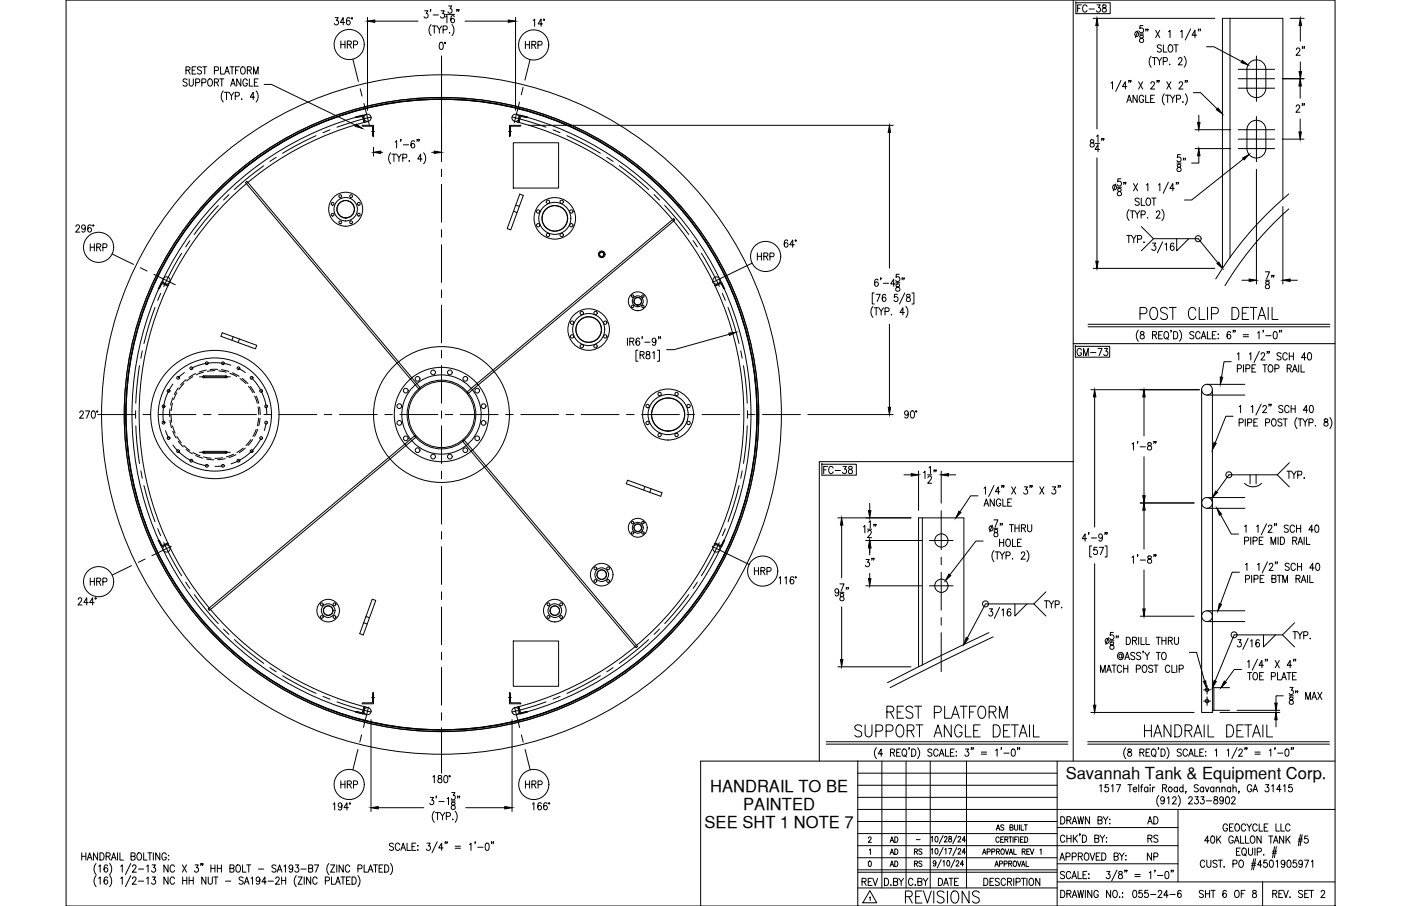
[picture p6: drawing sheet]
<svg xmlns="http://www.w3.org/2000/svg" width="432mm" height="279mm" viewBox="0 0 432 279" stroke-linecap="round" stroke-linejoin="round" font-family="sans-serif">
<defs><g id="words">
<g font-size="7.5">
<text x="350.3" y="99.8">POST CLIP DETAIL</text>
<text x="262.5" y="228.6">SUPPORT ANGLE DETAIL</text>
<text x="351.7" y="228.6">HANDRAIL DETAIL</text>
<text x="278.3" y="279.8">REVISIONS</text>
</g>
<text font-size="7.1" x="272.3" y="222.6">REST PLATFORM</text>
<g font-size="5.7">
<text x="104.1" y="16.2">HRP</text>
<text x="403.2" y="18.3" transform="rotate(-90 403.2 18.3)">2&quot;</text>
<text x="403.2" y="36" transform="rotate(-90 403.2 36)">2&quot;</text>
<text x="366.5" y="54" transform="rotate(-90 366.5 54)">58&quot;</text>
<text x="393.7" y="90.3" transform="rotate(-90 393.7 90.3)">78&quot;</text>
<text x="270.6" y="176" transform="rotate(-90 270.6 176)">3&quot;</text>
<text x="352.8" y="255.4">AD</text>
<text x="264.9" y="274.5">REV</text>
<text x="288.2" y="274.5">DATE</text>
</g>
<g font-size="5.3">
<text x="331.3" y="4.9">FC-38</text>
<text x="160.9" y="16.2">HRP</text>
<text x="26.8" y="78.7">HRP</text>
<text x="232.5" y="81.5">HRP</text>
<text x="330.9" y="110.8">GM-73</text>
<text x="252.9" y="147.1">FC-38</text>
<text x="231.8" y="178.5">HRP</text>
<text x="26.8" y="181.7">HRP</text>
<text x="104.1" y="244.1">HRP</text>
<text x="161.2" y="244.1">HRP</text>
<text x="376.1" y="257.5">GEOCYCLE LLC</text>
<text x="352.8" y="261.1">RS</text>
<text x="352.8" y="266.3">NP</text>
<text x="348.2" y="278">055-24-6</text>
<text x="368.7" y="278">SHT 6 OF 8</text>
</g>
<g font-size="5.1">
<text x="218.8" y="244.3">HANDRAIL TO BE</text>
<text x="328.5" y="240.3">Savannah Tank &amp; Equipment Corp.</text>
<text x="229.1" y="249.9">PAINTED</text>
<text x="217.1" y="255.4">SEE SHT 1 NOTE 7</text>
</g>
<g font-size="4.9">
<text x="273.4" y="261.1">AD</text>
<text x="273.4" y="268.5">AD</text>
<text x="280.8" y="268.5">RS</text>
</g>
<g font-size="4.4">
<text x="273.4" y="264.6">AD</text>
<text x="280.8" y="264.6">RS</text>
</g>
<text font-size="2.6" x="281.5" y="260">-</text>
</g></defs>
<!-- layer: TEXT -->
<g fill="none" stroke="#000" stroke-width=".31">
<path d="M331.6 .8h10.6v3.4h-10.6M331.4 106.8h10.6v3.4h-10.6M253.3 143.2h10.6v3.3h-10.6M267.7 258.5l.2-.4 .6 .3-.9 1.4h1M287 258.3l.3-.3v1.7M288.4 258h.2a.92 .92 0 0 1 .5 .8 .92 .92 0 0 1-.5 .9l-.4-.8zM290.7 257.6l-1.2 2.6M291.1 258.4l.3-.4 .5 .3-.9 1.4h1M292.5 258v.5a.61 .61 0 0 1 .7 .4 .61 .61 0 0 1-.2 .8 .55 .55 0 0 1-.7-.6 .55 .55 0 0 1 .8-.5l.1-.6zM294.9 257.6l-1.2 2.6M295.3 258.4l.3-.4 .5 .3-.9 1.4h1M297.6 259.1h-1l.6-1.1v1.7"/>
<path d="M307.1 256l.5-1.6 .5 1.6M307.3 255.5h.7M308 258.5a.52 .52 0 0 0-.7-.4 .52 .52 0 0 0-.4 .6v.4a.52 .52 0 0 0 .4 .7 .52 .52 0 0 0 .7-.4M308.4 258.9h.6M309.3 258.1h-.9v1.7h.9M309.4 254.6l-.4-.2-.6 .2 .2 .4 .6 .3 .2 .5-.4 .2-.6-.2M309.7 258.9l.8-.1v-.6l-.8-.1v1.7M310.2 258.9l.5 .9M310.9 258.1h1M311.3 255.2l.8-.1v-.7h-.8v1.6l.8-.1 .1-.4-.3-.3M311.4 258.1v1.7M312.2 258.1v1.7"/>
<path d="M312.7 254.4v1.2l.4 .4 .5-.2v-1.4M312.8 258.9h.5M313.6 258.1h-.8v1.7M314 258.1v1.7M314.2 254.4v1.6M314.5 258.9h.6M314.7 254.4v1.6h.9M315.4 258.1h-.9v1.7h.9M315.7 254.4h.9M315.8 258.1a.84 .84 0 0 1 1 .8 .84 .84 0 0 1-1 .9zM316.2 254.4v1.6M326.9 251.9a1.13 1.13 0 0 1 1.3 1.1 1.13 1.13 0 0 1-1.3 1.1z"/>
<path d="M328.2 258.1a.7 .7 0 0 0-.8-.6 .7 .7 0 0 0-.6 .9v.5a.7 .7 0 0 0 .6 .9 .7 .7 0 0 0 .8-.6M328.8 252.9l1.1-.1 .2-.3-.2-.5-1.1-.1v2.2M328.8 257.5v2.3M328.8 258.6h1.3M329.5 252.9l.6 1.2M330.1 257.5v2.3M330.5 254.1l.7-2.2 .7 2.2M330.7 253.4h.9M330.8 257.5v2.3M331.3 258.5l.8 1.3M332.1 257.5l-1.3 1.5M332.2 251.9l.4 2.2 .5-2.2 .4 2.2 .5-2.2"/>
<path d="M332.9 257.2h-.2h.2l-.2 .5M333.6 257.5a1.13 1.13 0 0 1 1.3 1.1 1.13 1.13 0 0 1-1.3 1.2zM335.8 251.9v2.2l-1.3-2.2v2.2M337.4 258.6l1.1-.1 .2-.3-.2-.6-1.1-.1v2.3l1.2-.3 .1-.5-.5-.4M338.4 252.9l1.1-.1 .2-.3-.2-.5-1.1-.1v2.2l1.2-.2 .1-.5-.5-.5M338.9 242.4l.5-.4v2.2M339 257.5l.8 1.1v1.2M340 251.9l.8 1v1.2M340.5 257.5l-.7 1.1M340.9 258.4h.2zM340.9 259.7h.2zM341.5 251.9l-.7 1"/>
<path d="M341.6 242h-.9l-.1 .9a.69 .69 0 0 1 1 .1 .69 .69 0 0 1-.1 1 .69 .69 0 0 1-1-.2M342 252.6v.2zM342 253.9v.2zM342.6 242.4l.4-.4v2.2M344.1 242h1.3l-1 2.2M347.6 242h1.3M348.3 242v2.2M349.3 243.4h1l-.1-.5a.63 .63 0 0 0-.8 .1 .63 .63 0 0 0 .1 .9 .63 .63 0 0 0 .8 0M351 242v2.2M351.5 242.7h.6M352.2 242l-.3 .1-.1 .3v1.8M353.8 243a.64 .64 0 0 0-.9 0 .64 .64 0 0 0 0 .9 .64 .64 0 0 0 .9 0"/>
<path d="M353.8 242.7v1.5M354.5 242v.2zM354.5 242.8v1.4M355.2 242.7v1.5M355.9 242.7l-.4 .1-.3 .6M357.2 245.3a2.57 2.57 0 0 0 0 3.4M358.3 243l1.1-.1 .1-.7-1.2-.2v2.2M358.9 246.4a.6 .6 0 0 1-.7 .7 .6 .6 0 0 1-.5-.8l.5-.6a1.21 1.21 0 0 1 .7 1.1 1.21 1.21 0 0 1-.7 1.1l-.4-.3M358.9 243l.7 1.2M359.8 246.1l.4-.4v2.2M361.4 246.2l.4-.5h.3l.4 .4-.3 .8-.9 1h1.3M362.9 243a.69 .69 0 0 0-1.2 .3 .69 .69 0 0 0 .8 .9l.4-.3"/>
<path d="M362.9 242.7v1.5M363.1 245.3a2.57 2.57 0 0 1 0 3.4M364.6 243a.69 .69 0 0 0-1.1 .3 .69 .69 0 0 0 .8 .9l.3-.3M364.6 242v2.2M365.5 244.1h-.1h.1l-.1 .5M366.4 246.2l.4-.5h.3l.4 .4-.3 .8-.9 1h1.3M368.3 245.7h1l-.6 .8a.68 .68 0 0 1 .6 1.1 .68 .68 0 0 1-1.2-.1M369.3 242.3l-.4-.3-.8 .3 .1 .5 .9 .4 .2 .4v.3l-.4 .3-.8-.3M370.1 245.7h1l-.6 .8a.68 .68 0 0 1 .6 1.1 .68 .68 0 0 1-1.2-.1M371 243a.64 .64 0 0 0-.9 0 .64 .64 0 0 0 0 .9 .64 .64 0 0 0 .9 0M371 242.7v1.5M371.5 242.7l.5 1.5 .6-1.5"/>
<path d="M371.8 247h1.6M372.7 259.3h-1.4l.9-1.5v2.2M373.4 257.9l.4-.1a1.38 1.38 0 0 1 0 2.2h-.1a1.62 1.62 0 0 1-.3-2.1zM374.1 243a.69 .69 0 0 0-1.1 .3 .69 .69 0 0 0 .8 .9l.3-.3M374.1 242.7v1.5M374.3 245.8v.6a.88 .88 0 0 1 .9 .4 .88 .88 0 0 1 0 1l-.3 .1a.72 .72 0 0 1-.9-.7 .72 .72 0 0 1 1-.7l.3-.5a.66 .66 0 0 0-1-.2zM374.8 243.1l.5-.4 .5 .1v1.4M374.8 242.7v1.5M375 257.8v2.2M375.5 258.8l.8 1.2M376.6 243.1l.4-.4 .5 .1 .1 1.4M376.6 242.7v1.5"/>
<path d="M377.1 246.4a.64 .64 0 0 1-1 .5 .64 .64 0 0 1 .1-1.1l.2-.1a1.21 1.21 0 0 1 .7 1.1 1.21 1.21 0 0 1-.8 1.1l-.3-.3M378 245.8l.4-.1a1.38 1.38 0 0 1 0 2.2h-.2a1.56 1.56 0 0 1-.2-2.1zM379.3 243a.69 .69 0 0 0-1.2 .3 .69 .69 0 0 0 .8 .9l.4-.3M379.3 242.7v1.5M379.6 246.2l.4-.5 .5 .1 .2 .3-.3 .8-.9 1h1.3M380 243.1l.4-.4 .5 .1 .1 1.4M380 242v2.2M380.1 258.3a.7 .7 0 0 0-.8-.5 .7 .7 0 0 0-.6 .9v.5a.7 .7 0 0 0 .7 .8 .7 .7 0 0 0 .7-.8h-.5M381.9 244.1h-.2h.2l-.2 .5M382.4 257.8v2.2h1M383.9 257.8v2.2h1.1M385.7 257.9l.2-.1a1.13 1.13 0 0 1 .9 1.1 1.13 1.13 0 0 1-.9 1.1 1.43 1.43 0 0 1-.2-2.1z"/>
<path d="M385.8 242.5a.71 .71 0 0 0-.8-.5 .71 .71 0 0 0-.6 .8v.6a.71 .71 0 0 0 .7 .8 .71 .71 0 0 0 .7-.8h-.5M386.2 244.2l.7-2.2 .7 2.2M386.4 243.5h.9M388.7 257.8v2.2l-1.3-2.2v2.2M390 242h1l-.5 .8a.67 .67 0 0 1 .5 1.1 .67 .67 0 0 1-1.1-.1M391.7 257.8v2.2M391.9 242.4l.5-.4v2.2M394.8 243.5h-1.3l.9-1.5v2.2M395.6 242.4l.4-.4v2.2M395.6 257.8v2.2l-1.2-2.2v2.2M396.4 257.8v2.2M396.8 258.8l.8 1.2"/>
<path d="M398.2 242h-.9l-.1 .9a.7 .7 0 0 1 1 0 .7 .7 0 0 1-.1 1.1 .7 .7 0 0 1-1-.2M400.1 259.4h1.2M400.2 258.8h1.2M400.8 257.4l-.6 3.4M401.3 257.4l-.6 3.4M403.1 257.8h-.9l-.1 1a.7 .7 0 0 1 1 0 .7 .7 0 0 1-.1 1 .7 .7 0 0 1-1-.2M25.2 263v2.2M25.2 264.1h1.3M26.5 263v2.2M26.9 265.2l.7-2.2 .8 2.2M27.2 264.5h.9M29.6 270a2.58 2.58 0 0 0 0 3.4"/>
<path d="M29.6 266.3a2.58 2.58 0 0 0 0 3.4M30.1 263v2.2l-1.3-2.2v2.2M30.4 270.9l.5-.5v2.3M30.4 267.2l.5-.5v2.3M30.8 263a1.13 1.13 0 0 1 1.3 1.1 1.13 1.13 0 0 1-1.3 1.1zM32.7 264.1l1.1-.1 .2-.3-.2-.6-1.1-.1v2.2M33.1 270.8l-.5-.4a1.3 1.3 0 0 0 .1 2.3 .65 .65 0 0 0 .5-1 .65 .65 0 0 0-1-.1l-.1 .3M33.1 267l-.5-.3a1.3 1.3 0 0 0 .1 2.3 .65 .65 0 0 0 .5-1 .65 .65 0 0 0-1-.1l-.1 .3M33.3 264.1l.7 1.1M33.8 270a2.58 2.58 0 0 1 0 3.4M33.8 266.3a2.58 2.58 0 0 1 0 3.4M34.3 265.2l.8-2.2 .7 2.2"/>
<path d="M34.6 264.5h.9M36.2 263v2.2M37 263v2.2h1M37.2 270.9l.5-.5v2.3M37.2 267.2l.5-.5v2.3M40.3 270l-1.6 3.4M40.3 266.3l-1.6 3.4M40.4 264.1l1.1-.1 .1-.8-1.2-.2v2.2l1.2-.2 .1-.5-.5-.4M40.8 271l.4-.6h.4l.3 .5-.2 .7-1 1.1h1.3M40.8 267.3l.4-.6h.4l.3 .5-.2 .7-1 1.1h1.3M42.6 263.1l.1-.1a1.14 1.14 0 0 1 1 1.1 1.14 1.14 0 0 1-1 1.1 1.41 1.41 0 0 1-.1-2.1zM42.7 271.7h1.6"/>
<path d="M42.7 268h1.6M44.3 263v2.2h1.1M45.2 270.9l.4-.5v2.3M45.2 267.2l.4-.5v2.3M45.6 263h1.2M46.2 263v2.2M46.9 270.4h1l-.6 .9a.68 .68 0 0 1 .6 1.1 .68 .68 0 0 1-1.2-.1M46.9 266.7h1l-.6 .9a.68 .68 0 0 1 .6 1 .68 .68 0 0 1-1.2-.1M47.3 263v2.2M49.3 263v2.2l-1.3-2.2v2.2M51.2 263.5a.7 .7 0 0 0-.8-.5 .7 .7 0 0 0-.5 .9v.5a.7 .7 0 0 0 .7 .9 .7 .7 0 0 0 .6-.9h-.4M51.8 270.4v2.3l-1.3-2.3v2.3"/>
<path d="M51.8 266.7v2.3l-1.3-2.3v2.3M52 263.8v.2zM52 265v.2zM53.8 271a.71 .71 0 0 0-.9-.5 .71 .71 0 0 0-.5 .8v.5a.71 .71 0 0 0 .5 .9 .71 .71 0 0 0 .9-.5M53.8 267.3a.71 .71 0 0 0-.9-.6 .71 .71 0 0 0-.5 .9v.5a.71 .71 0 0 0 .5 .9 .71 .71 0 0 0 .9-.6M56.2 266.7l1.3 2.3M56.3 270.4v2.3M56.3 271.5h1.3M57.5 266.7l-1.3 2.3M57.6 270.4v2.3M58.3 271.5h1.3M58.3 270.4v2.3"/>
<path d="M59.6 270.4v2.3M60.1 266.7h1l-.5 .9a.68 .68 0 0 1 .5 1 .68 .68 0 0 1-1.2-.1M62 266.4h-.2h.2l-.2 .5M62.5 266.4h-.1h.1l-.1 .5M63.5 270.4v2.3l-1.3-2.3v2.3M64.2 270.4v1.7l.5 .6 .7-.3v-2M65 266.7v2.3M65 267.8h1.3M65.9 270.4h1.3M66.3 266.7v2.3M66.5 270.4v2.3M67 267.8h1.2"/>
<path d="M67 266.7v2.3M68.2 266.7v2.3M69.5 271.7h1.6M70.9 267.8l1.1-.1 .1-.3-.1-.6-1.1-.1v2.3l1.2-.2v-.6l-.4-.4M73 266.8l.2-.1a1.14 1.14 0 0 1 1 1.1 1.14 1.14 0 0 1-1 1.2 1.45 1.45 0 0 1-.2-2.2zM74.8 266.7v2.3h1M75 270.8l-.5-.4-.8 .4 .2 .5 .9 .5 .2 .6-.5 .3-.8-.3M75.3 272.7l.7-2.3 .8 2.3M75.6 271.9h.9M76 266.7h1.3M76.7 266.7v2.3M77.4 270.9l.4-.5v2.3"/>
<path d="M79.7 268h1.6M80.1 271.2a.59 .59 0 0 1-.6 .6 .59 .59 0 0 1-.6-.7l.6-.7a1.23 1.23 0 0 1 .6 1.2 1.23 1.23 0 0 1-.7 1.1l-.4-.3M82.1 271.9h-1.4l.9-1.5v2.3M82.6 271.7h1.7M85 271l.3-.6 .6 .2 .2 .3-.3 .7-.9 1.1h1.3M85.1 267l-.5-.3-.8 .3 .2 .6 1 .5 .1 .5-.5 .4-.8-.4M85.4 269l.8-2.3 .7 2.3M85.7 268.2h.9M86.8 271.5h1.3M86.8 270.4v2.3M87.5 267.2l.5-.5v2.3M88.1 270.4v2.3"/>
<path d="M90.2 267.5a.6 .6 0 0 1-.6 .6 .6 .6 0 0 1-.6-.7l.6-.7a1.23 1.23 0 0 1 .7 1.2 1.23 1.23 0 0 1-.8 1.1l-.3-.4M91 266.7h1l-.5 .9a.67 .67 0 0 1 .5 1 .67 .67 0 0 1-1.1-.1M91.3 270a2.58 2.58 0 0 0 0 3.4M91.9 270.4h1.2l-1.2 2.3h1.2M92.8 268h1.6M93.8 270.4v2.3M95.1 267.8l1.1-.1 .2-.3-.2-.6-1.1-.1v2.3l1.2-.2 .1-.6-.5-.4M95.8 270.4v2.3l-1.3-2.3v2.3M96.9 266.7h1.3l-.9 2.3M97.7 271a.7 .7 0 0 0-.8-.5 .7 .7 0 0 0-.5 .8v.5a.7 .7 0 0 0 .5 .9 .7 .7 0 0 0 .8-.5M100.3 271.6l1.1-.1 .1-.3-.1-.6-1.1-.2v2.3M101.4 266.3a2.58 2.58 0 0 0 0 3.4"/>
<path d="M101.9 266.7h1.3l-1.3 2.3h1.3M102.2 270.4v2.3h1.1M103.4 272.7l.8-2.3 .7 2.3M103.7 271.9h.9M103.8 266.7v2.3M105.1 270.4h1.2M105.7 270.4v2.3M105.8 266.7v2.3l-1.3-2.3v2.3M106.8 271.5h.7M107.8 267.3a.7 .7 0 0 0-.9-.6 .7 .7 0 0 0-.5 .9v.5a.7 .7 0 0 0 .5 .9 .7 .7 0 0 0 .9-.6M108 270.4h-1.2v2.3h1.2M108.5 270.4a1.13 1.13 0 0 1 1.3 1.2 1.13 1.13 0 0 1-1.3 1.1z"/>
<path d="M110.3 270a2.58 2.58 0 0 1 0 3.4M110.3 267.9l1.1-.1 .2-.3-.2-.7-1.1-.1v2.3M112.2 266.7v2.3h1.1M113.5 269l.7-2.3 .7 2.3M113.7 268.2h1M115.1 266.7h1.3M115.7 266.7v2.3M116.8 267.8h.8M118 266.7h-1.2v2.3h1.2M118.6 266.7a1.13 1.13 0 0 1 1.3 1.1 1.13 1.13 0 0 1-1.3 1.2zM120.4 266.3a2.58 2.58 0 0 1 0 3.4M267.8 265.6l.2-.1a.91 .91 0 0 1 .6 .9 .91 .91 0 0 1-.6 .8l-.4-.7z"/>
<path d="M267.9 262.1l.4-.3v1.7M268 276.8l.2-.2v1.1M268.1 274.7l2.1 3.7h-4.3zM272.6 270.8a1.12 1.12 0 0 1 1.3 1.2 1.12 1.12 0 0 1-1.3 1.1zM274.5 273h.2zM275.4 271.9l1.1-.1 .1-.7-1.2-.3v2.3l1.2-.2 .1-.6-.5-.4M277 270.8l.7 1.1v1.2M278.5 270.8l-.8 1.1M281.4 271.4a.71 .71 0 0 0-.9-.5 .71 .71 0 0 0-.5 .8v.5a.71 .71 0 0 0 .5 .9 .71 .71 0 0 0 .9-.6M282.9 271.9l1.1-.1 .1-.7-1.2-.3v2.3l1.2-.2 .1-.6-.5-.4M284.5 270.8l.7 1.1v1.2M286 270.8l-.8 1.1"/>
<path d="M287 262l.3-.3v1.7M288.4 261.8l.2-.1a.92 .92 0 0 1 .5 .8 .92 .92 0 0 1-.5 .9l-.4-.7zM288.5 266a.49 .49 0 0 1-.8 .3 .49 .49 0 0 1 .1-.8l.2-.1a.92 .92 0 0 1 .5 .9 .92 .92 0 0 1-.6 .8l-.2-.3M290.1 265.1l-1.2 2.6M290.6 265.7l.4-.3v1.7M290.7 261.4l-1.2 2.5M291.2 262l.3-.3v1.7M292 265.5l.2-.1a.92 .92 0 0 1 .5 .8 .92 .92 0 0 1-.5 .9l-.4-.7zM292.4 261.7h.9l-.7 1.7M294.3 265.1l-1.2 2.6M294.7 265.8l.3-.4 .5 .3-.9 1.4h1M294.9 261.4l-1.2 2.5"/>
<path d="M295.3 262.1l.3-.4 .5 .3-.9 1.4h1M297 266.5h-1l.7-1.1v1.7M297.6 262.8h-1l.6-1.1v1.7M302.8 263.5l.6-1.7 .5 1.7M303 262.9h.7M303.2 270.8a1.13 1.13 0 0 1 1.3 1.2 1.13 1.13 0 0 1-1.3 1.1zM304.2 262.7l.9-.1v-.7l-.9-.1v1.7M305.1 271.9h.7M305.7 262.7l.8-.1v-.7l-.8-.1v1.7M306.3 270.8h-1.2v2.3h1.2M306.6 267.2l.6-1.7 .5 1.7M306.8 266.7h.7"/>
<path d="M307.1 262.6l.8-.1v-.6l-.8-.1v1.7M307.6 262.6l.5 .9M308 271.2l-.4-.4-.9 .4 .2 .5 .9 .4 .2 .3v.4l-.4 .3-.9-.3M308.1 266.4l.8-.1v-.6l-.8-.2v1.7M308.6 262l.3-.2a.8 .8 0 0 1 .7 .9 .8 .8 0 0 1-.9 .7l-.2-.6zM309.5 266.4l.8-.1 .1-.6-.9-.2v1.7M309.8 261.8l.6 1.7 .5-1.7M309.9 271.4a.7 .7 0 0 0-.8-.5 .7 .7 0 0 0-.6 .8v.5a.7 .7 0 0 0 .6 .9 .7 .7 0 0 0 .8-.6M310.5 271.9l1.1-.1 .1-.7-1.2-.3v2.3M310.9 266.3h.8l.1-.6-.9-.2v1.7M311 263.5l.6-1.7 .5 1.7M311.2 271.9l.6 1.2"/>
<path d="M311.2 262.9h.7M311.4 266.3l.4 .9M312.4 270.8v2.3M312.5 261.8v1.7h.8M312.5 265.6l.2-.1a.8 .8 0 0 1 .7 .9 .8 .8 0 0 1-.9 .7l-.2-.5zM313.2 272l1-.1 .1-.8-1.1-.3v2.3M313.6 265.5l.6 1.7 .5-1.7M314.8 270.8h1.3M314.8 267.2l.6-1.7 .5 1.7M315 262.6l.8-.1v-.6l-.8-.1v1.7M315 266.7h.7M315.4 270.8v2.3"/>
<path d="M315.5 262.6l.5 .9M316.3 265.5v1.7h.8M316.5 262.6h.5M316.5 270.8v2.3M317.4 261.8h-.9v1.7h.9M317.5 271l.2-.2a1.13 1.13 0 0 1 .9 1.2 1.13 1.13 0 0 1-.9 1.1 1.41 1.41 0 0 1-.2-2.1zM317.5 261.8l.6 1.7 .5-1.7M320.5 270.8v2.3l-1.3-2.3v2.3M320.5 262.1l.4-.3v1.7M326.6 265.3l.8-2.3 .7 2.3M326.9 274.6a1.13 1.13 0 0 1 1.3 1.1 1.13 1.13 0 0 1-1.3 1.1zM326.9 264.5h.9"/>
<path d="M328.1 269l-.5-.3-.8 .3 .2 .6 1 .5 .1 .6-.5 .3-.8-.3M328.5 264.2l1.1-.1 .1-.9-1.2-.2v2.3M328.8 275.6l1.1-.1 .2-.3-.2-.5-1.1-.1v2.2M329.5 275.6l.6 1.2M330 269.3a.7 .7 0 0 0-.8-.6 .7 .7 0 0 0-.6 .9v.5a.7 .7 0 0 0 .5 .9 .7 .7 0 0 0 .9-.6M330.3 271l.8-2.3 .7 2.3M330.5 264.2l1-.1 .2-.3-.2-.7-1-.1v2.3M330.5 276.8l.7-2.2 .7 2.2M330.6 270.2h.9M330.7 276.1h.9M332.2 274.6l.4 2.2 .5-2.2 .4 2.2 .5-2.2M332.3 268.7v2.3h1"/>
<path d="M332.3 264.1l1.1-.1 .2-.3-.2-.6-1.1-.1v2.3M333 264.1l.6 1.2M333.8 269.8h.7M334.5 263.1l.2-.1a1.14 1.14 0 0 1 .9 1.2 1.14 1.14 0 0 1-.9 1.1 1.43 1.43 0 0 1-.2-2.2zM334.5 274.6v2.2M335 268.7h-1.2v2.3h1.2M335.6 269.5v.2zM335.6 270.8v.2zM336 263l.7 2.3 .7-2.3M336.5 274.6v2.2l-1.3-2.2v2.2M337.9 264.1h.7M338.5 275.1a.7 .7 0 0 0-.8-.5 .7 .7 0 0 0-.6 .8v.5a.7 .7 0 0 0 .7 .9 .7 .7 0 0 0 .7-.9h-.4"/>
<path d="M339 263h-1.1v2.3h1.1M339.6 263a1.13 1.13 0 0 1 1.3 1.2 1.13 1.13 0 0 1-1.3 1.1zM341.1 268.7h1l-.6 .9a.69 .69 0 0 1 .6 1 .69 .69 0 0 1-1.2 0M342.3 274.6v2.2l-1.3-2.2v2.2M343.3 274.7l.2-.1a1.13 1.13 0 0 1 .9 1.1 1.13 1.13 0 0 1-.9 1.1 1.43 1.43 0 0 1-.2-2.1zM343.4 264.1l1.1-.1 .2-.3-.2-.6-1.1-.1v2.3l1.2-.2 .1-.6-.5-.4M344.3 268.3l-1.7 3.4M344.9 268.8v.7a.82 .82 0 0 1 1 .4 .82 .82 0 0 1-.4 1.1 .72 .72 0 0 1-.8-.8 .72 .72 0 0 1 .9-.6l.3-.6a.66 .66 0 0 0-1-.2zM345 263l.7 1.1v1.2M345.1 276.6v.2zM346 275.3v.2zM346 276.6v.2z"/>
<path d="M346.5 263l-.8 1.1M346.8 268.4h-.2h.2l-.2 .5M347 263.8v.2zM347 265.1v.2zM347.3 268.4h-.1h.1l-.1 .5M349.8 269.7h1.6M349.8 270.3h1.6M354.2 269.2l.5-.5v2.3M356 268.4h-.2h.2l-.2 .5M356.7 270h1.7M359.3 268.8l.4-.1a1.4 1.4 0 0 1 0 2.3h-.1a1.59 1.59 0 0 1-.3-2.2zM361.1 268.4h-.2h.2l-.2 .5"/>
<path d="M361.6 268.4h-.2h.2l-.2 .5M371.3 265.8a.7 .7 0 0 0-.8-.5 .7 .7 0 0 0-.5 .8v.5a.7 .7 0 0 0 .5 .9 .7 .7 0 0 0 .8-.5M371.9 265.3v1.5l.6 .7 .6-.3 .1-1.9M375.1 265.6l-.4-.3-.9 .3 .2 .5 .9 .4 .2 .3v.4l-.4 .3-.9-.3M375.5 265.3h1.2M376.1 265.3v2.2M377.3 267.3v.2zM380 266.4l1.1-.1 .2-.3-.2-.6-1.1-.1v2.2M380.4 260l.8-2.2 .7 2.2M381.1 262.6h.7M382.2 265.4l.2-.1a1.13 1.13 0 0 1 .9 1.1 1.13 1.13 0 0 1-.9 1.1 1.41 1.41 0 0 1-.2-2.1zM382.2 261.5h-1.1v2.3h1.1"/>
<path d="M383.1 261.6l.1-.1a1.13 1.13 0 0 1 1 1.1 1.13 1.13 0 0 1-1 1.2 1.43 1.43 0 0 1-.1-2.2zM383.5 263.3l.6 .7M384.8 261.5v1.6l.5 .7 .7-.4 .1-1.9M385.7 266.8h1.3M385.8 266.2h1.3M386.4 264.8l-.6 3.4M386.8 261.5v2.3M387 264.8l-.7 3.4M387.5 262.7l1.1-.1 .2-.3-.2-.7-1.1-.1v2.3M389 266.7h-1.4l.9-1.4v2.2M389.5 263.5v.3zM390.5 265.3h-.9l-.1 .9a.7 .7 0 0 1 1 0 .7 .7 0 0 1-.1 1 .7 .7 0 0 1-1-.1"/>
<path d="M391.5 265.4l.4-.1a1.42 1.42 0 0 1 0 2.2h-.1a1.56 1.56 0 0 1-.3-2.1zM392.1 263.1h1.3M392.2 262.5h1.3M392.3 275.6l1-.1 .1-.7-1.1-.2v2.2M392.5 260l.7-2.2 .7 2.2M392.8 261.1l-.6 3.4M392.9 275.6l.6 1.2M393.3 265.7l.4-.4v2.2M393.4 261.1l-.7 3.4M394.2 275.6h.7M395.3 274.6h-1.1v2.2h1.1M395.6 274.6l.7 2.2 .8-2.2"/>
<path d="M396 266a.6 .6 0 0 1-.6 .6 .6 .6 0 0 1-.6-.7l.6-.6a1.21 1.21 0 0 1 .7 1.1 1.21 1.21 0 0 1-.8 1.1l-.4-.3M396.9 265.4l.5-.1a1.38 1.38 0 0 1 0 2.2h-.2a1.56 1.56 0 0 1-.3-2.1zM397.6 276.6v.2zM399.5 265.3h-.9l-.1 .9a.69 .69 0 0 1 1.1 .1 .69 .69 0 0 1-.2 1 .69 .69 0 0 1-1-.2M401.4 266a.64 .64 0 0 1-1 .5 .64 .64 0 0 1 .1-1.1l.3-.1a1.29 1.29 0 0 1 .1 2.2l-.6-.3M401.5 274.9l-.5-.3-.8 .3 .2 .5 .9 .4 .2 .4v.3l-.5 .3-.8-.3M402.1 265.3h1.2l-.9 2.2M402.1 275.6h.7M403.3 274.6h-1.2v2.2h1.2M403.6 274.6h1.2M404.2 265.7l.4-.4v2.2M404.2 274.6v2.2"/>
<path d="M407.2 275.1l.3-.5h.4l.4 .4-.3 .7-.9 1.1h1.3"/>
<circle cx="360.7" cy="243.4" r=".69"/>
</g>
<!-- layer: 0 -->
<g fill="none" stroke="#000" stroke-width=".31">
<path d="M20.4 0h391.1v279.4h-391.1zM330.8 0v234.7M330.8 106h80.7M330.8 142.4h-78.3v92.3M264.4 234.7v44.7M264.4 238.4h61.4M271.8 234.7v39.1M279.3 234.7v39.1M286.7 234.7v39.1M297.9 234.7v39.1M325.8 234.7v44.7M411.5 234.7h-195.6v44.7"/>
<path d="M264.4 249.6h147.1M264.4 257.1h61.4M264.4 253.3h61.4M264.4 245.9h61.4M264.4 242.2h61.4M325.8 255.2h37.3M363.1 249.6v22.4M264.4 260.8h98.7M264.4 273.8h61.4M264.4 268.2h61.4M264.4 269h61.4M264.4 264.5h61.4"/>
<path d="M325.8 266.4h37.3M325.8 272h85.7"/>
</g>
<!-- layer: SHOP TAG -->
<path d="M264.4 279.4h.1M411.5 279.4h.1" fill="none" stroke="#000" stroke-width=".31"/>
<!-- layer: DIM -->
<g fill="none" stroke="#000" stroke-width=".31">
<path d="M103.3 5.4h.9l-.5 .9a.69 .69 0 0 1 .6 1 .69 .69 0 0 1-1.2 0M106.2 6.9h-1.3l.9-1.5v2.3M107.9 5.8l-.6-.4a1.29 1.29 0 0 0 .1 2.3 .64 .64 0 0 0 .6-.6 .64 .64 0 0 0-.5-.7 .64 .64 0 0 0-.7 .5M108.3 5.5h.3v.3h-.3zM113.3 5.4v28.6M115.5 6.5h13.3M130.9 3.3h1l-.6 .9a.68 .68 0 0 1 .6 1 .68 .68 0 0 1-1.2-.1M132.8 3h-.2h.2l-.2 .5M132.9 7.6a2.58 2.58 0 0 0 0 3.4M133.2 8h1.3M133.5 4.6h1.6M133.9 8v2.2"/>
<path d="M134.7 8l.7 1.1v1.1M135.6 13.1l.5-.1a1.38 1.38 0 0 1 0 2.3h-.2a1.58 1.58 0 0 1-.3-2.2zM135.9 3.3h1l-.5 .9a.68 .68 0 0 1 .5 1 .68 .68 0 0 1-1.1-.1M136.1 19.6v28.5M136.1 8l-.7 1.1M136.6 9.2l1.1-.1 .1-.3-.1-.7-1.1-.1v2.2M137 13.1h.3v.3h-.3zM137.3 5.2l.5-.4v2.2M137.3 4.4h2.8M138.2 1.8h1l-.5 .9a.67 .67 0 0 1 .5 1 .67 .67 0 0 1-1.1-.1M138.6 10v.2zM139.3 7.6a2.65 2.65 0 0 1 0 3.4"/>
<path d="M140 5.1l-.5-.3a1.27 1.27 0 0 0 .1 2.2 .64 .64 0 0 0 .6-.6 .64 .64 0 0 0-.6-.6 .64 .64 0 0 0-.7 .5M140.9 3h-.2h.2l-.2 .5M141.5 3h-.2h.2l-.2 .5M143.3 6.5h13.4M158.9 5.4v28.6M164.3 6.3l.5-.4v2.2M167.2 7.4h-1.3l.9-1.5v2.2M167.5 5.9h.3v.3h-.3zM336.9 5.7h37.5M338.1 7.9v31.9M350.8 9.5l-.9 2.1M351.2 10.5h1.3"/>
<path d="M351.4 11v.6a.88 .88 0 0 1 .9 .4 .88 .88 0 0 1 0 1l-.3 .1a.72 .72 0 0 1-.9-.8 .72 .72 0 0 1 1-.6l.3-.5a.66 .66 0 0 0-1-.2zM352.3 7.9h-.9l-.1 .9a.7 .7 0 0 1 1 0 .7 .7 0 0 1-.1 1.1 .7 .7 0 0 1-1-.2M353.3 9h-.2h.2l-.2 .6M353.8 9h-.2h.2l-.2 .6M354.8 17.3a2.58 2.58 0 0 0 0 3.4M355.2 17.8h1.2M355.8 17.8v2.2M356.2 9.4l1.2 2.2M356.6 17.8l.8 1v1.2M357.4 9.4l-1.2 2.2M357.9 14.1l-.4-.3-.8 .3 .1 .6 1 .5 .1 .5-.4 .4-.8-.4M358.1 17.8l-.7 1"/>
<path d="M358.5 18.9l1.1-.1 .2-.3-.2-.6-1.1-.1v2.2M358.6 13.8v2.3h1.1M360.2 9.8l.4-.4v2.2M360.4 13.9l.2-.1a1.14 1.14 0 0 1 .9 1.1 1.14 1.14 0 0 1-.9 1.2 1.45 1.45 0 0 1-.2-2.2zM360.5 19.8v.2zM361.8 13.8h1.3M362.5 13.8v2.3M363.2 18.3l.4-.5h.4l.3 .4-.3 .7-.9 1.1h1.3M363.9 9.8l.4-.4v2.2M365 17.3a2.58 2.58 0 0 1 0 3.4M366.9 8.9l-1.6 3.4M368.7 10.9h-1.3l.9-1.5v2.2"/>
<path d="M369.5 9h-.2h.2l-.2 .6M370 9h-.2h.2l-.2 .6M371.9 14.4h2.2l8.6 4.6M397.7 5.7h4.2M400.8 7.9v4.8M400.8 19.1v3M57.3 21.7l1.1-.2 .2-.3-.2-.5-1.1-.1v2.2M57.7 24.6l-.5-.3-.8 .3 .2 .6 1 .5 .1 .5-.5 .4-.8-.4M58 21.7l.6 1.1M58.3 24.3v1.6l.6 .7 .4-.1 .3-.6v-1.6M59.2 21.7h.7M60.3 25.5l1.1-.1 .1-.9-1.2-.2v2.3"/>
<path d="M60.4 20.6h-1.2v2.2h1.2M62.1 20.9l-.4-.3-.8 .3 .1 .5 .9 .5 .2 .6-.4 .3-.8-.3M62.2 25.5l1.1-.1 .2-.3-.2-.7-1.1-.1v2.3M62.5 20.6h1.2M63.1 20.6v2.2M64.4 24.4l.2-.1a1.14 1.14 0 0 1 .9 1.1 1.14 1.14 0 0 1-.9 1.2 1.43 1.43 0 0 1-.2-2.2zM66.1 21.8l1.1-.1 .2-.4-.2-.6-1.1-.1v2.2M66.1 25.4l1.1-.1 .1-.8-1.2-.2v2.3M66.7 25.4l.7 1.2M67.7 24.3h1.3M68 20.6v2.2h1.1M68.3 24.3v2.3"/>
<path d="M68.8 28a2.58 2.58 0 0 0 0 3.5M69.2 28.5h1.2M69.3 22.8l.7-2.2 .7 2.2M69.5 22.1h.9M69.8 28.5v2.2M70.6 28.5l.7 1v1.2M70.9 20.6h1.3M71.1 26.6l.7-2.3 .7 2.3M71.3 25.8h.9M71.5 20.6v2.2M72.1 28.5l-.8 1M72.5 29.7l1.1-.2 .2-.3-.2-.6-1.1-.1v2.2"/>
<path d="M72.6 21.7h.7M73.8 20.6h-1.2v2.2M74.2 24.3v2.3l-1.2-2.3v2.3M74.5 20.7l.2-.1a1.14 1.14 0 0 1 .9 1.1 1.14 1.14 0 0 1-.9 1.1 1.43 1.43 0 0 1-.2-2.1zM74.5 30.5v.2zM76.2 21.7l1.1-.2 .1-.7-1.2-.2v2.2M76.2 24.8a.7 .7 0 0 0-.8-.5 .7 .7 0 0 0-.5 .9v.5a.7 .7 0 0 0 .6 .9 .7 .7 0 0 0 .7-.9h-.4M76.9 24.3v2.3h1M76.9 21.7l.6 1.1M78.1 22.8v-2.2l.7 2.2 .8-2.2v2.2M78.4 25.4h.7M78.5 30h-1.4l.9-1.5v2.2"/>
<path d="M78.9 28a2.58 2.58 0 0 1 0 3.5M79.6 24.3h-1.2v2.3h1.2M81.4 26h2.3l25.9 12.6M162.9 38.7h112.4M342.4 25.6l.5-.4v2.3M345.5 24.8l-1.6 3.4M347.3 26.7h-1.4l1-1.5v2.3M347.3 31.6l.7-2.2 .8 2.2M347.6 30.9h.9M348 24.9h-.1h.1l-.1 .5M348.6 24.9h-.2h.2l-.2 .5M350.5 29.4v2.2l-1.3-2.2v2.2"/>
<path d="M350.9 25.2l1.3 2.3M352.2 25.2l-1.3 2.3M352.5 29.9a.7 .7 0 0 0-.9-.5 .7 .7 0 0 0-.5 .8v.6a.7 .7 0 0 0 .7 .8 .7 .7 0 0 0 .7-.8h-.5M353.1 29.4v2.2h1.1M354.6 30.4h.8M354.7 25.7l.4-.5h.4l.3 .4-.3 .8-.9 1.1h1.3M355.8 29.4h-1.2v2.2h1.2M356.7 24.9h-.2h.2l-.2 .5M357.3 24.9h-.2h.2l-.2 .5M358.9 28.9a2.58 2.58 0 0 0 0 3.4M359.2 29.4h1.3M359.6 25.2l1.3 2.3"/>
<path d="M359.9 29.4v2.2M360.7 29.4l.7 1v1.2M360.9 25.2l-1.3 2.3M362.1 29.4l-.7 1M362.6 30.5l1.1-.1 .2-.3-.2-.6-1.1-.1v2.2M363.4 25.7l.4-.5 .5 .1 .2 .3-.3 .8-.9 1.1h1.3M364.5 31.5h.2zM365.3 28.9a2.58 2.58 0 0 1 0 3.4M365.4 24.9h-.2h.2l-.2 .5M366 24.9h-.2h.2l-.2 .5M367.8 28.6h2.2l5.2 5M369.5 35.5v2.3"/>
<path d="M395.2 24.3h6.7M400.7 26.5v3.8M400.7 36.7v4M115.1 45.4v2.7M117.3 47h.6M120.4 47.1a2.57 2.57 0 0 0 0 3.4M120.8 47.5h1.2M121.4 47.5v2.3M121.8 43.8l.4-.4v2.2M122.2 47.5l.8 1.1v1.2M123.6 43.1h-.2h.2l-.2 .5M123.7 47.5l-.7 1.1"/>
<path d="M124.1 48.7l1.1-.1 .2-.3-.2-.7-1.1-.1v2.3M124.3 44.7h1.6M126 49.7h.2zM127.8 43.7l-.6-.3a1.29 1.29 0 0 0 .1 2.2 .65 .65 0 0 0 .6-.9 .65 .65 0 0 0-1.1-.1l-.1 .3M128.7 43.1h-.2h.2l-.2 .5M129.2 43.1h-.2h.2l-.2 .5M130.1 49h-1.3l.8-1.5v2.3M130.6 47.1a2.57 2.57 0 0 1 0 3.4M133.1 47h.7M274.1 40.9v41.8M336.1 43.2v.6a.82 .82 0 0 1 1 .5 .82 .82 0 0 1-.3 1 .73 .73 0 0 1-.9-.7 .73 .73 0 0 1 1-.7l.2-.5a.66 .66 0 0 0-1-.2zM337.5 44.2h1.4"/>
<path d="M338 42l.4-.4v2.2M338.1 48.7v31.8M338.9 46.1h-1.4l.9-1.5v2.2M339.7 42.8h-.2h.2l-.2 .5M340.2 42.8h-.2h.2l-.2 .5M343.9 56.7l-.8 2.2M344.4 57.7h1.3M344.6 58.2v.7a.89 .89 0 0 1 .9 .3 .89 .89 0 0 1 0 1 .72 .72 0 0 1-1.2-.4 .72 .72 0 0 1 1-.8l.2-.6a.66 .66 0 0 0-.9-.2zM345.5 55.1h-.9l-.1 1a.7 .7 0 0 1 1 0 .7 .7 0 0 1-.1 1 .7 .7 0 0 1-1-.2M346.5 56.3h-.2h.2l-.2 .5M347 56.3h-.2h.2l-.2 .5M349.4 56.6l1.2 2.3"/>
<path d="M350.6 56.6l-1.2 2.3M353.3 57l.5-.4v2.3M357 57l.5-.4v2.3M360.1 56.2l-1.6 3.4M361.9 58.1h-1.3l.9-1.5v2.3M362.6 56.3h-.1h.1l-.1 .5M363.2 56.3h-.2h.2l-.2 .5M368.3 40h11M368.3 45.8h11M369.5 48v2.3h-2.3M383.2 49l-15.9 12.7h-2.2M387.2 52.2v35.4"/>
<path d="M395.2 42.9h6.7M23.4 69.9l.4-.6 .5 .1 .2 .4-.3 .7-.9 1.1h1.3M26.3 70.1a.6 .6 0 0 1-.6 .6 .6 .6 0 0 1-.6-.7l.6-.7a1.23 1.23 0 0 1 .7 1.2 1.23 1.23 0 0 1-.8 1.1l-.4-.3M28.1 69.7l-.5-.4a1.29 1.29 0 0 0 .1 2.3 .66 .66 0 0 0 .5-1 .66 .66 0 0 0-1.1-.1l-.1 .3M28.6 69.4h.3v.3h-.3zM242.8 74.3l-.5-.3a1.29 1.29 0 0 0 0 2.2 .65 .65 0 0 0 .6-.9 .65 .65 0 0 0-1.1-.1l-.1 .3M244.8 75.5h-1.4l.9-1.5v2.2M245.1 74h.3v.4h-.3zM347.3 72.6h1.2M347.9 72.6v2.2M348 64.6a2.57 2.57 0 0 0 0 3.4M348.4 65h1.2"/>
<path d="M348.7 72.6l.7 1.1v1.1M349 65v2.3M349.8 65l.7 1.1v1.2M350.2 72.6l-.8 1.1M350.6 73.8l1.1-.1 .2-.4-.2-.6-1.1-.1v2.2M351.1 61.4l-.4-.3-.9 .3 .2 .5 1 .6 .1 .5-.4 .3-.9-.3M351.3 65l-.8 1.1M351.7 66.2l1.1-.1 .1-.9-1.2-.2v2.3M351.7 61.1v2.2h1.1M351.8 69.9l3.7 3.7-3.7 3.7M352.6 74.6v.2zM353.6 61.2l.1-.1a1.14 1.14 0 0 1 1 1.1 1.14 1.14 0 0 1-1 1.1 1.41 1.41 0 0 1-.1-2.1z"/>
<path d="M353.7 67.1v.2zM355 61.1h1.3M355.2 75h1l-.6 .8a.69 .69 0 0 1 .6 1.1 .69 .69 0 0 1-1.2-.1M355.5 73.6h13.8l6 7.4M355.6 61.1v2.2M356.4 65.6l.4-.6 .5 .1 .2 .3-.3 .8-.9 1.1h1.3M358.1 64.6a2.57 2.57 0 0 1 0 3.4M358.4 74.5l-1.7 3.5M359.1 75.4l.4-.4v2.2M361.8 75.3l-.5-.3a1.29 1.29 0 0 0 0 2.2 .65 .65 0 0 0 .6-.9 .65 .65 0 0 0-1.1-.2l-.1 .4M362.7 73.6v3.7l3.7-3.7M395.4 63.7v23.9"/>
<path d="M269 94.5a2.64 2.64 0 0 0 0 3.4M269.4 94.9h1.3M269.5 90.3h-.7v3.4h.7M270 90.8h1.3l-.9 2.2M270 94.9v2.3M270.6 86.4l-.5-.3a1.27 1.27 0 0 0 .1 2.2 .65 .65 0 0 0 .5-.9 .65 .65 0 0 0-1.1-.2v.4M270.9 94.9l.7 1.1v1.2M271.5 85.8h-.1h.1l-.1 .5M272.3 87.4h1.6M272.3 94.9l-.7 1.1M272.8 96.1l1.1-.1 .1-.3-.1-.7-1.1-.1v2.3M273 91.1l-.5-.3a1.27 1.27 0 0 0 0 2.2 .65 .65 0 0 0 .6-1 .65 .65 0 0 0-1.1-.1l-.1 .3"/>
<path d="M274.1 100v25.6M274.7 97h.1zM275.9 87.6h-1.4l.9-1.5v2.2M276.1 87.2h1.2M276.2 87.7v.6a.82 .82 0 0 1 1 .5 .82 .82 0 0 1-.3 1 .72 .72 0 0 1-.9-.7 .72 .72 0 0 1 1-.7l.2-.5a.66 .66 0 0 0-1-.2zM276.6 90.8h-.9l-.1 .9a.7 .7 0 0 1 1 0 .7 .7 0 0 1-.1 1.1 .7 .7 0 0 1-1-.2M277.2 84.6h-1v1a.7 .7 0 0 1 1 0 .7 .7 0 0 1-.1 1 .7 .7 0 0 1-1-.2M278.2 85.8h-.2h.2l-.2 .5M278.7 85.8h-.2h.2l-.2 .5M278.7 96.4h-1.3l.9-1.5v2.3M278.9 90.3l-1.7 3.4M279.2 94.5a2.57 2.57 0 0 1 0 3.4"/>
<path d="M279.5 90.9v.6a.89 .89 0 0 1 .9 .4 .89 .89 0 0 1 0 1 .72 .72 0 0 1-1.1-.5 .72 .72 0 0 1 .9-.8l.3-.5a.66 .66 0 0 0-1-.2zM281.1 90.3h.6v3.4h-.6M336.9 82.8h37.5M382.8 86.4h2.2M397.6 86.4h2.3M193.4 104.3v2.2M194.1 105.3l1.1-.1 .1-.7-1.2-.2v2.2M194.7 105.3l.7 1.2M196.6 108h-.6v3.4h.6M197.1 104.6l-.5-.3a1.29 1.29 0 0 0 0 2.2 .65 .65 0 0 0 .6-.9 .65 .65 0 0 0-1.1-.2l-.1 .3M197.3 109.5l1.1-.1 .1-.8-1.2-.2v2.3M197.9 109.5l.6 1.2"/>
<path d="M198 103.9h-.2h.2l-.2 .6M198.7 105.5h1.6M199.3 108.5v.7a.82 .82 0 0 1 .9 .4 .82 .82 0 0 1-.3 1.1 .72 .72 0 0 1-.9-.8 .72 .72 0 0 1 1-.6l.3-.6a.66 .66 0 0 0-1-.2zM201.2 108.8l.4-.4v2.3M202.2 105a.6 .6 0 0 1-.7 .6 .6 .6 0 0 1-.5-.7l.5-.6a1.23 1.23 0 0 1 .7 1.1 1.23 1.23 0 0 1-.8 1.1l-.3-.3M202.6 108h.6v3.4h-.6M203.1 103.9h-.2h.2l-.2 .6M203.6 103.9h-.2h.2l-.2 .6M224.7 103.1l-17 4.7h-2.2M335.4 100h74.5M335.4 100.8h74.5M350.9 101.8a2.57 2.57 0 0 0 0 3.4"/>
<path d="M351.6 102.4v.6a.89 .89 0 0 1 .9 .4 .89 .89 0 0 1 0 1l-.3 .1a.73 .73 0 0 1-.8-.8 .73 .73 0 0 1 .9-.6l.3-.5a.66 .66 0 0 0-1-.2zM355.2 103.3l1.1-.1 .2-.3-.2-.5-1.1-.1v2.2M355.8 103.3l.7 1.2M357.1 103.3h.7M358.3 102.3h-1.2v2.2h1.2M359.1 102.4l.2-.1a1.14 1.14 0 0 1 .9 1.1 1.14 1.14 0 0 1-.9 1.1 1.44 1.44 0 0 1-.2-2.1zM359.6 104.1l.5 .6M361 101.9h-.2h.2l-.2 .6M361.7 102.3a1.13 1.13 0 0 1 1.3 1.1 1.13 1.13 0 0 1-1.3 1.1zM363.5 101.8a2.57 2.57 0 0 1 0 3.4M368 102.6l-.5-.3-.8 .3 .2 .5 1 .5 .1 .6-.5 .3-.8-.3M369.9 102.8a.7 .7 0 0 0-.9-.5 .7 .7 0 0 0-.5 .8v.5a.7 .7 0 0 0 .5 .9 .7 .7 0 0 0 .9-.6"/>
<path d="M370.2 104.5l.7-2.2 .8 2.2M370.5 103.7h.9M372.1 102.3v2.2h1.1M373.7 103.3h.7M374.8 102.3h-1.1v2.2h1.1M375.5 103v.2zM375.5 104.3v.2zM379.3 102.6l-.6-.3a1.29 1.29 0 0 0 .1 2.2 .66 .66 0 0 0 .6-1 .66 .66 0 0 0-1.1-.1l-.1 .3M379.5 111.5h-2.2l-.8 4.8M380.2 101.9h-.2h.2l-.2 .6M380.7 101.9h-.2h.2l-.2 .6M381.4 109.2l.4-.4v2.2"/>
<path d="M381.4 113.7l1-.1 .2-.4-.2-.6-1-.1v2.2M383.2 103.2h1.6M383.2 103.8h1.6M383.2 112.5v2.2M384 113.7l1.1-.1 .1-.4-.1-.6-1.1-.1v2.2M385.1 109.2l.4-.4v2.2M385.9 113.6h.7M387.1 112.5h-1.2v2.2h1.2M387.6 102.7l.4-.4v2.2M388.1 108.4l-1.6 3.4M388.7 109.3l.3-.5 .6 .1 .2 .3-.3 .8-.9 1h1.2M389.2 112.5h1.3"/>
<path d="M389.4 101.9h-.2h.2l-.2 .6M389.8 112.5v2.2M390.1 103.5h1.7M390.7 108.5h-.2h.2l-.2 .5M391.2 108.5h-.2h.2l-.2 .5M391.2 112.6l.2-.1a1.14 1.14 0 0 1 .9 1.1 1.14 1.14 0 0 1-.9 1.1 1.41 1.41 0 0 1-.2-2.1zM392.7 102.4l.4-.1a1.4 1.4 0 0 1 0 2.2h-.2a1.59 1.59 0 0 1-.2-2.1zM392.9 113.7l1.1-.1 .2-.4-.2-.6-1.1-.1v2.2M394.5 101.9h-.2h.2l-.2 .6M394.8 109.1l-.4-.3-.8 .3 .1 .5 1 .6 .1 .5-.4 .3-.8-.3M395 101.9h-.2h.2l-.2 .6M396.7 109.3a.7 .7 0 0 0-.8-.5 .7 .7 0 0 0-.5 .8v.6a.7 .7 0 0 0 .5 .8 .7 .7 0 0 0 .8-.5"/>
<path d="M396.7 113.6l1.1-.1 .2-.4-.2-.5-1.1-.1v2.2M397.4 108.8v2.2M397.4 109.9h1.2M397.4 113.6l.6 1.1M398.4 114.7l.7-2.2 .7 2.2M398.6 108.8v2.2M398.6 114h.9M400.3 112.5v2.2M401 112.5v2.2h1.1M402.5 110.3h-1.3l.9-1.5v2.2M403.2 108.9l.5-.1a1.41 1.41 0 0 1 0 2.2h-.2a1.58 1.58 0 0 1-.3-2.1zM24.6 127.3l.4-.6h.3l.4 .4-.3 .8-.9 1.1h1.3"/>
<path d="M26.3 126.7h1.3l-.9 2.3M28.4 126.8l.5-.1a1.4 1.4 0 0 1 0 2.3h-.2a1.58 1.58 0 0 1-.3-2.2zM29.8 126.8h.3v.3h-.3zM249 127.8h26.3M280 127.4a.64 .64 0 0 1-1.1 .5 .64 .64 0 0 1 .1-1.1l.3-.1a1.23 1.23 0 0 1 .7 1.1 1.23 1.23 0 0 1-.8 1.1l-.3-.3M280.9 126.8l.4-.1a1.4 1.4 0 0 1 0 2.2h-.2a1.59 1.59 0 0 1-.2-2.1zM282.2 126.7h.3v.3h-.3zM336.2 120.2h33.5M337.4 122.4v40.2M348.9 136.9l.4-.4v2.3M350.7 136.2h-.2h.2l-.2 .5M351.4 137.8h1.6"/>
<path d="M352.6 122.4v12.1M353.9 136.6v.7a.89 .89 0 0 1 .9 .4 .89 .89 0 0 1 0 1l-.3 .1a.73 .73 0 0 1-.9-.8 .73 .73 0 0 1 1-.6l.3-.6a.66 .66 0 0 0-1-.2zM355.7 136.2h-.1h.1l-.1 .5M356.3 136.2h-.2h.2l-.2 .5M380 128.4h-2.2l-3.3 8.2M381.9 125.5l.5-.5v2.3M381.9 130.3l1.1-.1 .1-.8-1.2-.2v2.2M383.8 129.2v2.2M384.5 130.3l1.1-.1 .1-.8-1.2-.2v2.2M385.6 125.5l.5-.5v2.3M386.4 130.2h.8M387.6 129.2h-1.2v2.2h1.2"/>
<path d="M388.7 124.6l-1.6 3.4M389.2 125.6l.4-.6 .5 .1 .2 .4-.2 .7-1 1.1h1.3M390.1 130.3l1-.1 .2-.3-.2-.6-1-.1v2.2M391.2 124.7h-.1h.1l-.1 .5M391.8 124.7h-.2h.2l-.2 .5M392.2 129.3l.2-.1a1.13 1.13 0 0 1 1 1.1 1.13 1.13 0 0 1-1 1.1 1.41 1.41 0 0 1-.2-2.1zM395.1 129.5l-.4-.3-.9 .3 .2 .5 .9 .5 .2 .3v.3l-.4 .3-.9-.3M395.4 125.3l-.5-.3-.8 .3 .1 .5 1.2 .8v.3l-.5 .4-.8-.4M395.5 129.2h1.2M396.1 129.2v2.2M397.3 125.6a.7 .7 0 0 0-.8-.6 .7 .7 0 0 0-.6 .9v.5a.7 .7 0 0 0 .6 .9 .7 .7 0 0 0 .8-.6M397.9 125v2.3"/>
<path d="M397.9 126.1h1.3M399.2 125v2.3M399.7 128.8a2.57 2.57 0 0 0 0 3.4M400.1 129.2h1.3M400.7 129.2v2.2M401.6 129.2l.7 1v1.2M403 129.2l-.7 1M403.1 126.5h-1.4l.9-1.5v2.3M403.4 130.3l1.1-.1 .2-.3-.2-.6-1.1-.1v2.2M403.8 125.1l.5-.1a1.42 1.42 0 0 1 0 2.3h-.2a1.62 1.62 0 0 1-.3-2.2zM405.4 131.2v.2zM408.2 129.3v.6a.89 .89 0 0 1 1 .4 .89 .89 0 0 1 0 1 .72 .72 0 0 1-1.2-.5 .72 .72 0 0 1 1-.8l.2-.5a.66 .66 0 0 0-1-.2z"/>
<path d="M409.9 128.8a2.57 2.57 0 0 1 0 3.4M258.2 159.7h22.6M268.1 155.2v2.3M278.6 146.4h2.3M283.1 145.3v12.1M284.6 145.7l.5-.4v2.3M285.9 146.4h1.3M286 147.3l.4-.5 .5 .1 .2 .3-.3 .8-.9 1h1.3M286.3 144.3l.5-.5v2.3M288 145h-.2h.2l-.2 .5M288.5 145h-.1h.1l-.1 .5M290.1 145.3v9.9"/>
<path d="M292.3 146.4h2.3M301.4 152.9h-2.2l-3.3 4.9M303.3 150.6l.4-.5v2.3M303.3 156.1l.7-2.2 .7 2.2M303.6 155.4h.9M306.3 149.7l-1.6 3.4M306.5 153.9v2.2l-1.3-2.2v2.2M308.2 151.6h-1.4l.9-1.5v2.3M308.4 154.4a.7 .7 0 0 0-.8-.5 .7 .7 0 0 0-.5 .8v.6a.7 .7 0 0 0 .7 .8 .7 .7 0 0 0 .6-.8h-.4M308.9 149.8h-.2h.2l-.2 .5M309.1 153.9v2.2h1.1M309.4 149.8h-.2h.2l-.2 .5"/>
<path d="M310.6 154.9h.7M311.8 153.9h-1.2v2.2h1.2M311.8 150.1l1.3 2.3M313.1 150.1l-1.3 2.3M315.7 150.1h1l-.6 .9a.69 .69 0 0 1 .6 1 .69 .69 0 0 1-1.2 0M317.6 149.8h-.2h.2l-.2 .5M318.1 149.8h-.2h.2l-.2 .5M320.5 150.1l1.2 2.3M321.7 150.1l-1.2 2.3M324.4 150.1h1l-.6 .9a.69 .69 0 0 1 .6 1 .69 .69 0 0 1-1.2 0M326.3 149.8h-.2h.2l-.2 .5M326.8 149.8h-.2h.2l-.2 .5"/>
<path d="M351.4 155.1h16.6M352.6 140.8v12.1M352.6 157.3v12.1M376.2 158.7l3.3 6h2.2M383.6 149a3.7 3.7 0 0 0 5.2 0M385.3 146.4v2.8M387.1 146.4v2.8M393.7 146.4h-14.9l-3.8 5.2M393.7 146.4l3.7 3.8M396.6 145.3h1.3M397.3 145.3v2.3M397.4 142.7l-3.7 3.7"/>
<path d="M398.1 145.3l.7 1.1v1.2M399.5 145.3l-.7 1.1M400 146.5l1.1-.1 .1-.3-.1-.7-1.1-.1v2.3M402 147.3v.3zM241.9 178.3l.4-.5v2.3M244.6 178.2l-.5-.4a1.29 1.29 0 0 0 .1 2.3 .66 .66 0 0 0 .5-1 .66 .66 0 0 0-1.1-.1l-.1 .3M245.1 177.9h.3v.3h-.3zM259.4 161.9v16.3M266.1 162.5l.5-.4v2.2M266.9 166.7h17.2M267.4 163.2h1.2M267.5 164.1l.3-.5 .6 .1 .1 .3-.2 .7-.9 1.1h1.2"/>
<path d="M267.8 161l.4-.4v2.2M268.1 168.9v2.3M268.1 176.8v1.6M269.5 161.8h-.2h.2l-.2 .5M270 161.8h-.2h.2l-.2 .5M303 166.9h-2.2l-8 10.4M305.9 161.9l-.8 2.1M306.3 160.3h1.3l-.9 2.2M306.3 162.9h1.3M306.4 169.8a2.57 2.57 0 0 0 0 3.4M306.5 163.4v.6a.91 .91 0 0 1 .9 .4 .91 .91 0 0 1 0 1 .72 .72 0 0 1-1.1-.5 .72 .72 0 0 1 .9-.8l.3-.5a.66 .66 0 0 0-1-.2zM306.7 170.2h1.3"/>
<path d="M307.4 170.2v2.2M308.1 166.3v2.2M308.1 167.3h1.3M308.2 170.2l.7 1.1v1.1M308.4 161.5h-.2h.2l-.2 .5M308.9 161.5h-.1h.1l-.1 .5M309.4 166.3v2.2M309.6 170.2l-.7 1.1M310.1 171.4l1.1-.1 .1-.4-.1-.6-1.1-.1v2.2M310.3 166.4l.2-.1a1.14 1.14 0 0 1 1 1.1 1.14 1.14 0 0 1-1 1.1 1.46 1.46 0 0 1-.2-2.1zM311.1 161.8h1.3M311.7 161.8v2.2"/>
<path d="M312.1 166.3v2.2h1M312.1 172.2v.2zM312.8 162.9h1.3M312.8 161.8v2.2M313.6 167.3h.7M314.1 161.8v2.2M314.8 166.3h-1.2v2.2h1.2M314.8 170.7l.3-.5 .6 .1 .1 .3-.2 .8-.9 1h1.3M314.8 162.9l1.1-.1 .1-.8-1.2-.2v2.2M315.4 162.9l.7 1.1M316.5 169.8a2.57 2.57 0 0 1 0 3.4M316.7 161.8v1.6l.6 .6 .6-.3 .1-1.9"/>
<path d="M334.9 166.1h-1.4l.9-1.5v2.3M335.6 164.3h-.2h.2l-.2 .5M336.3 165.9h1.7M336.5 168.4h-.6v3.4h.6M337.4 173.8v43.7M338.1 168.8h-.9l-.1 .9a.7 .7 0 0 1 1 .1 .7 .7 0 0 1-.1 1 .7 .7 0 0 1-1-.2M338.8 168.8h1.3l-.9 2.2M339.8 165.4a.6 .6 0 0 1-.8 .4 .6 .6 0 0 1-.3-.9 .6 .6 0 0 1 1 .1l.1 .4a1.08 1.08 0 0 1-.8 1.5l-.3-.3M340.6 168.4h.6v3.4h-.6M340.7 164.3h-.2h.2l-.2 .5M341.2 164.3h-.2h.2l-.2 .5M348.9 171.9l.4-.4v2.2"/>
<path d="M350.7 171.1h-.2h.2l-.2 .6M351.4 172.7h1.6M352.6 175.8v12M353.9 171.6v.6a.88 .88 0 0 1 .9 .4 .88 .88 0 0 1 0 1 .72 .72 0 0 1-1.2-.5 .72 .72 0 0 1 1-.8l.3-.5a.66 .66 0 0 0-1-.2zM355.7 171.1h-.1h.1l-.1 .6M356.3 171.1h-.2h.2l-.2 .6M382 176.5h-2.2l-3.7 9.8M383.6 162.3l.4-.4v2.3M383.6 166.8l1.1-.1 .2-.3-.2-.6-1.1-.1v2.2M383.9 174.1l.4-.4v2.2M383.9 178.6l1.1-.1 .1-.3-.1-.7-1.1-.1v2.2M385.5 165.7v2.2"/>
<path d="M385.8 177.4v2.2M386.2 166.8l1.1-.1 .2-.3-.2-.6-1.1-.1v2.2M386.5 178.6l1.1-.1 .2-.3-.2-.7-1.1-.1v2.2M387.3 162.3l.5-.4v2.3M387.6 174.1l.4-.4v2.2M388.1 166.7h.7M388.4 178.5h.7M389.3 165.7h-1.2v2.2h1.2M389.6 177.4h-1.2v2.2h1.2M390.4 161.5l-1.7 3.4M390.7 173.3l-1.7 3.4M390.9 162.5l.4-.6h.3l.4 .4-.3 .8-.9 1.1h1.3"/>
<path d="M391.2 174.2l.4-.5 .5 .1 .2 .3-.3 .8-.9 1h1.3M391.7 167.9v-2.2l.8 2.2 .7-2.2v2.2M392 178.5l1.1-.1 .1-.8-1.2-.2v2.2l1.2-.2 .1-.5-.5-.4M392.9 161.6h-.2h.2l-.2 .5M393.2 173.4h-.2h.2l-.2 .5M393.4 161.6h-.1h.1l-.1 .5M393.6 177.4h1.3M393.7 173.4h-.1h.1l-.1 .5M393.9 165.7v2.2M394.3 177.4v2.2M394.6 165.7a1.13 1.13 0 0 1 1.3 1.1 1.13 1.13 0 0 1-1.3 1.1zM395.4 179.6v-2.2l.7 2.2 .7-2.2v2.2"/>
<path d="M397.1 162.2l-.5-.3-.8 .3 .2 .6 .9 .4 .2 .6a.74 .74 0 0 1-1.3 0M397.4 174l-.5-.3-.8 .3 .2 .5 .9 .5 .2 .3v.3l-.5 .3-.8-.3M398.4 166.7l1.1-.1 .1-.7-1.2-.2v2.2M399 162.5a.7 .7 0 0 0-.9-.6 .7 .7 0 0 0-.5 .9v.5a.7 .7 0 0 0 .5 .9 .7 .7 0 0 0 .9-.6M399.1 166.7l.6 1.2M399.2 174.2a.7 .7 0 0 0-.8-.5 .7 .7 0 0 0-.5 .8v.6a.7 .7 0 0 0 .5 .8 .7 .7 0 0 0 .8-.5M399.4 178.5l1.1-.1 .2-.3-.2-.6-1.1-.1v2.2M399.6 161.9v2.3M399.6 163h1.3M399.9 173.7v2.2M399.9 174.8h1.3M400.1 167.9l.7-2.2 .7 2.2"/>
<path d="M400.1 178.5l.6 1.1M400.3 167.1h.9M400.9 161.9v2.3M401.1 179.6l.7-2.2 .7 2.2M401.2 173.7v2.2M401.3 178.9h.9M402 165.7v2.2M402.7 165.7v2.2h1.1M403 177.4v2.2M403.7 177.4v2.2h1.1M404.7 163.4h-1.3l.9-1.5v2.3M405 175.2h-1.3l.9-1.5v2.2"/>
<path d="M405.5 162l.4-.1a1.4 1.4 0 0 1 0 2.3h-.2a1.61 1.61 0 0 1-.2-2.2zM405.8 173.8l.4-.1a1.38 1.38 0 0 1 0 2.2h-.2a1.56 1.56 0 0 1-.2-2.1zM24.1 184.9l.4-.6 .5 .1 .2 .4-.3 .7-.9 1.1h1.3M27.2 185.8h-1.4l.9-1.5v2.3M29 185.8h-1.4l1-1.5v2.3M29.3 184.4h.3v.3h-.3zM258.5 182.3a.6 .6 0 0 1-.8 .5 .6 .6 0 0 1-.2-1 .6 .6 0 0 1 .9 .1l.1 .4a1.08 1.08 0 0 1-.7 1.5l-.4-.3M258.9 180.1h1.2l-.9 2.2M258.9 182.7h1.2M259 183.1v.7a.89 .89 0 0 1 1 .4 .89 .89 0 0 1-.1 1 .72 .72 0 0 1-1.1-.5 .72 .72 0 0 1 1-.8l.2-.5a.64 .64 0 0 0-1-.3zM259.4 187.1v16.3M260.9 181.2h-.1h.1l-.1 .6"/>
<path d="M261.5 181.2h-.2h.2l-.2 .6M266.9 180.7h17.2M304.9 187.7h1l-.5 .9a.67 .67 0 0 1 .5 1 .67 .67 0 0 1-1.2-.1M308.1 187.3l-1.6 3.4M308.8 188.2l.4-.5v2.3M311.5 188.1l-.5-.4a1.27 1.27 0 0 0 .1 2.3 .65 .65 0 0 0 .5-1 .65 .65 0 0 0-1.1-.1l-.1 .3M312.8 186.2v3.8l3.7-3.8M318.6 186.2h-14.9l-5.6 10.6M321.9 185.3h1.2M322.4 182.5l-3.8 3.7 3.8 3.8M322.5 185.3v2.2M323.3 185.3l.7 1v1.2"/>
<path d="M324.8 185.3l-.8 1M325.2 186.4l1.1-.1 .2-.3-.2-.6-1.1-.1v2.2M327.1 187.4h.2zM341.6 196.6l-.8 2.2M342.1 197.6h1.2M342.3 198.1v.7a.88 .88 0 0 1 .9 .3 .88 .88 0 0 1 0 1 .72 .72 0 0 1-1.2-.5 .72 .72 0 0 1 1-.7l.3-.6a.65 .65 0 0 0-1-.2zM343.2 195h-.9l-.1 1a.7 .7 0 0 1 1 0 .7 .7 0 0 1-.1 1 .7 .7 0 0 1-1-.2M344.1 196.2h-.1h.1l-.1 .5M344.7 196.2h-.2h.2l-.2 .5M347.1 196.5a1.13 1.13 0 0 1 1.3 1.1 1.13 1.13 0 0 1-1.3 1.2zM349 197.6l1.1-.1 .1-.8-1.2-.2v2.3M349.7 197.6l.6 1.2"/>
<path d="M350.9 196.5v2.3M351.4 190h16.6M351.7 196.5v2.3h1M353.2 196.5v2.3h1.1M356.4 196.5h1.2M357 196.5v2.3M358.1 196.5v2.3M358.1 197.6h1.2M359.3 196.5v2.3M360.1 197.6l1.1-.1 .1-.4-.1-.5-1.1-.1v2.3M360.7 197.6l.6 1.2M362 196.5v1.6l.5 .7 .7-.4v-1.9"/>
<path d="M381.5 197.3h1l-.5 .8a.69 .69 0 0 1 .5 1.1 .69 .69 0 0 1-1.2-.1M384.7 196.9l-1.6 3.4M385.4 197.7l.5-.4v2.2M388.1 197.6l-.5-.3a1.31 1.31 0 0 0 .1 2.2 .65 .65 0 0 0 .5-.9 .65 .65 0 0 0-1.1-.1v.3M389.4 195.8v3.7l3.7-3.7M395.3 195.8h-14.9l-5.9 14.2M398.5 194.8h1.3M399 192.1l-3.7 3.7 3.7 3.7M399.1 194.8v2.2M399.9 194.8l.8 1.1v1.1M401.4 194.8l-.7 1.1M401.8 196l1.1-.1 .2-.3-.2-.7-1.1-.1v2.2"/>
<path d="M403.8 196.8v.2zM258.2 205.6h22.6M336.2 219.7h31.8M339.2 207.4v-2.3l.7 2.3 .7-2.3v2.3M341.1 207.4l.7-2.3 .7 2.3M341.4 206.6h.9M342.7 205.1h1.3M343.3 205.1v2.3M345.7 205.7a.7 .7 0 0 0-.9-.6 .7 .7 0 0 0-.5 .9v.5a.7 .7 0 0 0 .6 .9 .7 .7 0 0 0 .8-.6M345.8 202.1l-.1-.3a.56 .56 0 0 0-.9 .5 .56 .56 0 0 0 .9 .5l.1-.2M345.8 201.7l.1 1.2a.96 .96 0 0 0 .2-1.3 .96 .96 0 0 0-1.2-.3 .96 .96 0 0 0-.5 1.2 .94 .94 0 0 0 .6 .8 .94 .94 0 0 0 1.1-.2M346.3 205.1v2.3"/>
<path d="M346.3 206.2h1.3M346.7 203.4l.7-2.2 .7 2.2M347 202.7h.9M347.6 205.1v2.3M349.8 201.5l-.5-.3-.8 .3 .2 .6 1 .5 .1 .5-.5 .3-.8-.3M350.2 206.3l1.1-.1 .2-.3-.2-.7-1.1-.1v2.3M351.6 201.5l-.5-.3-.8 .3 .2 .6 1 .5 .1 .5-.5 .3-.8-.3M352.4 200.9h-.2h.2l-.2 .5M352.4 205.2l.2-.1a1.14 1.14 0 0 1 .9 1.1 1.14 1.14 0 0 1-.9 1.2 1.43 1.43 0 0 1-.2-2.2zM352.8 201.2l.8 1.1v1.1M354.3 201.2l-.7 1.1M355.3 205.4l-.5-.3-.8 .3 .2 .6 1 .5 .1 .6-.5 .3-.8-.3"/>
<path d="M355.6 205.1h1.3M356.3 205.1v2.3M356.4 201.2h1.2M357 201.2v2.2M358.4 201.3l.1-.1a1.14 1.14 0 0 1 1 1.1 1.14 1.14 0 0 1-1 1.1 1.43 1.43 0 0 1-.1-2.1zM360.5 205.7a.7 .7 0 0 0-.8-.6 .7 .7 0 0 0-.5 .9v.5a.7 .7 0 0 0 .5 .9 .7 .7 0 0 0 .8-.6M361.2 205.1v2.3h1M362.7 205.1v2.3M363.4 206.3l1.1-.1 .2-.3-.2-.7-1.1-.1v2.3M366.6 201.2h2.2l2.5 8.9M376 219.7h18.4M381.3 219.1h13.1"/>
<path d="M382.7 206.5h-2.3l-2.8 3.8M384.5 204.1l.5-.4v2.2M384.5 207.4h1.3M385.1 207.4v2.3M386.5 207.5l.2-.1a1.14 1.14 0 0 1 .9 1.1 1.14 1.14 0 0 1-.9 1.2 1.44 1.44 0 0 1-.2-2.2zM387.6 203.3l-1.6 3.4M388.2 208.5h.7M389.4 205.2h-1.4l.9-1.5v2.2M389.4 207.4h-1.2v2.3h1.2M390.1 203.4h-.2h.2l-.2 .5M390.7 203.4h-.2h.2l-.2 .5M391.8 208.6l1.1-.1 .2-.3-.2-.7-1.1-.1v2.3"/>
<path d="M393 203.7l1.3 2.2M393.7 207.4v2.3h1.1M394.3 203.7l-1.3 2.2M395 209.7l.7-2.3 .8 2.3M395.3 208.9h.9M395.5 214.6h-2.2v2.2M396.6 207.4h1.3M397.3 207.4v2.3M397.4 214.6h1.2M397.6 212h.9l-.5 .8a.68 .68 0 0 1 .5 1.1 .68 .68 0 0 1-1.1-.1M397.6 215.1v.6a.88 .88 0 0 1 .9 .4 .88 .88 0 0 1-.1 1l-.2 .1a.72 .72 0 0 1-.9-.8 .72 .72 0 0 1 1-.6l.2-.5a.66 .66 0 0 0-.9-.2zM398.1 205.2h-1.4l.9-1.5v2.2"/>
<path d="M398.4 208.5h.7M398.8 203.4h-.2h.2l-.2 .5M399.4 203.4h-.2h.2l-.2 .5M399.4 213.1h-.1h.1l-.1 .6M399.5 207.4h-1.1v2.3h1.1M400 213.1h-.2h.2l-.2 .6M402.4 215.7v-2.2l.8 2.2 .7-2.2v2.2M404.3 215.7l.7-2.2 .8 2.2M404.6 215h.9M406.1 213.5l1.3 2.2M407.4 213.5l-1.3 2.2M114.3 221.9v28.4"/>
<path d="M133.4 239.6l.5-.4v2.2M135.1 239.3v.6a.89 .89 0 0 1 .9 .4 .89 .89 0 0 1 0 1 .72 .72 0 0 1-1.1-.5 .72 .72 0 0 1 .9-.8l.3-.5a.66 .66 0 0 0-1-.2zM137 239.3l.5-.1a1.38 1.38 0 0 1 0 2.2h-.2a1.56 1.56 0 0 1-.3-2.1zM138.4 239.2h.3v.3h-.3zM157.8 221.9v28.4M254.6 229.5h74.5M254.6 228.7h74.5M270.1 230.6a2.55 2.55 0 0 0 0 3.4M272 232.5h-1.3l.9-1.5v2.2M274.5 232.1l1.1-.2 .1-.7-1.2-.2v2.2M275.1 232.1l.6 1.1M276.4 232.1h.7"/>
<path d="M277.6 231h-1.2v2.2h1.2M278.4 231.1l.2-.1a1.13 1.13 0 0 1 .9 1.1 1.13 1.13 0 0 1-.9 1.1 1.41 1.41 0 0 1-.2-2.1zM278.8 232.8l.6 .6M281 231a1.13 1.13 0 0 1 1.3 1.1 1.13 1.13 0 0 1-1.3 1.1zM282.8 230.6a2.55 2.55 0 0 1 0 3.4M287.2 231.3l-.4-.3-.8 .3 .2 .5 .9 .5 .1 .3v.3l-.4 .3-.8-.3M289.1 231.5a.7 .7 0 0 0-.8-.5 .7 .7 0 0 0-.5 .8v.6a.7 .7 0 0 0 .5 .8 .7 .7 0 0 0 .8-.5M289.5 233.2l.7-2.2 .7 2.2M289.8 232.5h.9M291.4 231v2.2h1.1M292.9 232.1h.8M294.1 231h-1.2v2.2h1.2"/>
<path d="M294.7 231.7v.2zM294.7 233v.2zM297.5 231h1l-.5 .8a.67 .67 0 0 1 .5 1.1 .67 .67 0 0 1-1.1-.1M302.4 231.9h1.7M302.4 232.6h1.7M306.9 231.4l.4-.4v2.2M309.4 232.3h1.6M311.9 231.1l.5-.1a1.38 1.38 0 0 1 0 2.2h-.2a1.56 1.56 0 0 1-.3-2.1zM335.2 229.5h74.5M335.2 228.7h74.5M347 230.6a2.55 2.55 0 0 0 0 3.4M347.7 231.1v.6a.89 .89 0 0 1 .9 .4 .89 .89 0 0 1 0 1 .72 .72 0 0 1-1.1-.5 .72 .72 0 0 1 .9-.8l.3-.5a.66 .66 0 0 0-1-.2z"/>
<path d="M351.3 232.1l1.1-.2 .1-.7-1.2-.2v2.2M352 232.1l.6 1.1M353.2 232.1h.7M354.4 231h-1.2v2.2h1.2M355.2 231.1l.2-.1a1.13 1.13 0 0 1 .9 1.1 1.13 1.13 0 0 1-.9 1.1 1.43 1.43 0 0 1-.2-2.1zM355.7 232.8l.5 .6M357.8 231a1.13 1.13 0 0 1 1.3 1.1 1.13 1.13 0 0 1-1.3 1.1zM359.6 230.6a2.55 2.55 0 0 1 0 3.4M364.1 231.3l-.5-.3-.6 .1-.1 .6 1 .6 .2 .6-.5 .3-.8-.3M366 231.5a.71 .71 0 0 0-.9-.5 .71 .71 0 0 0-.5 .8v.6a.71 .71 0 0 0 .5 .8 .71 .71 0 0 0 .9-.5M366.4 233.2l.7-2.2 .7 2.2M366.6 232.5h.9"/>
<path d="M368.2 231v2.2h1.1M369.8 232.1h.7M371 231h-1.2v2.2h1.2M371.5 231.8h.2zM371.5 233.1h.2zM374.5 231.4l.4-.4v2.2M378.2 231.4l.5-.4v2.2M381.3 230.6l-1.7 3.4M381.8 231.5l.4-.5h.3l.4 .4-.3 .8-.9 1h1.3M386.8 231.9h1.6M386.8 232.6h1.6M391.2 231.4l.5-.4v2.2"/>
<path d="M393.8 232.3h1.6M396.3 231.1l.4-.1a1.42 1.42 0 0 1 0 2.2h-.1a1.56 1.56 0 0 1-.3-2.1zM398.1 230.7h-.2h.2l-.2 .5M398.6 230.7h-.1h.1l-.1 .5M102.7 248l.4-.4v2.2M105.4 248.3a.64 .64 0 0 1-1 .5 .64 .64 0 0 1 .1-1.1l.3-.1a1.28 1.28 0 0 1 .1 2.2l-.6-.3M107.4 249.1h-1.4l.9-1.5v2.2M107.7 247.6h.3v.3h-.3zM116.6 249.1h14M132.6 245.9h1l-.5 .9a.67 .67 0 0 1 .5 1 .67 .67 0 0 1-1.1-.1M133.9 250.2a2.57 2.57 0 0 0 0 3.4M134.2 250.6h1.3"/>
<path d="M134.5 245.6h-.2h.2l-.2 .5M134.8 259.6l-1.7 3.4M134.9 250.6v2.2M135.3 247.2h1.6M135.7 250.6l.7 1.1v1.1M137.1 250.6l-.7 1.1M137.3 259.7h-.2h.2l-.2 .5M137.6 251.8l1-.1 .1-.9-1.1-.2v2.2M137.8 246.3l.4-.4v2.2M137.8 259.7h-.1h.1l-.1 .5M139.1 247h1.2M139.2 244.4h1l-.5 .9a.68 .68 0 0 1 .6 1 .68 .68 0 0 1-1.2-.1"/>
<path d="M139.2 247.5v.6a.89 .89 0 0 1 1 .4 .89 .89 0 0 1-.1 1 .72 .72 0 0 1-1.1-.5 .72 .72 0 0 1 1-.8l.2-.5a.66 .66 0 0 0-1-.2zM139.6 252.6v.2zM140.3 250.2a2.57 2.57 0 0 1 0 3.4M141.1 245.6h-.2h.2l-.2 .5M141.7 245.6h-.2h.2l-.2 .5M143.5 249.1h12.1M146.5 259.7h-.2h.2l-.2 .5M151.6 259.7h-.2h.2l-.2 .5M152.1 259.7h-.1h.1l-.1 .5M164.1 248l.4-.5v2.3M166.8 247.9l-.5-.4a1.29 1.29 0 0 0 0 2.3 .65 .65 0 0 0 .6-1 .65 .65 0 0 0-1.1-.1l-.1 .3M168.6 247.9l-.5-.4a1.27 1.27 0 0 0 .1 2.3 .65 .65 0 0 0 .5-1 .65 .65 0 0 0-1.1-.1l-.1 .3"/>
<path d="M169.1 247.6h.3v.3h-.3zM121.3 260.3l-.5-.3-.8 .3 .2 .6 1 .5 .1 .5-.5 .4-.8-.4M123.2 260.5a.7 .7 0 0 0-.8-.5 .7 .7 0 0 0-.6 .9v.5a.7 .7 0 0 0 .5 .8 .7 .7 0 0 0 .9-.5M123.5 262.3l.8-2.3 .7 2.3M123.8 261.5h.9M125.5 260v2.3h1M127 261.1h.7M128.2 260h-1.2v2.3h1.2M128.8 260.8v.2zM128.8 262v.3zM131.6 260h1l-.5 .9a.68 .68 0 0 1 .5 1 .68 .68 0 0 1-1.2-.1M136.6 261.5h-1.4l.9-1.5v2.3"/>
<path d="M140.3 261h1.6M140.3 261.6h1.6M144.7 260.4l.5-.4v2.3M147.3 261.3h1.6M149.8 260.1l.4-.1a1.44 1.44 0 0 1 0 2.3h-.1a1.65 1.65 0 0 1-.3-2.2z"/>
<circle cx="107.6" cy="13.7" r="4.6"/>
<circle cx="164.5" cy="13.9" r="4.6"/>
<circle cx="350.3" cy="10.5" r=".7"/>
<circle cx="343.5" cy="57.7" r=".69"/>
<circle cx="30.4" cy="76.3" r="4.6"/>
<circle cx="236" cy="79.1" r="4.6"/>
<circle cx="369.3" cy="73.6" r=".92"/>
<circle cx="378.7" cy="146.4" r=".92"/>
<circle cx="30.4" cy="179.4" r="4.6"/>
<circle cx="235.1" cy="176.1" r="4.6"/>
<circle cx="305.4" cy="162.9" r=".69"/>
<circle cx="303.7" cy="186.2" r=".92"/>
<circle cx="341.2" cy="197.6" r=".69"/>
<circle cx="380.4" cy="195.8" r=".92"/>
<circle cx="107.6" cy="241.9" r="4.6"/>
<circle cx="164.5" cy="241.9" r="4.6"/>
</g>
<g fill="#000" stroke="#000" stroke-width=".31">
<path d="M113.3 6.5l2.2-.3v.7zM156.7 6.2l2.2 .3-2.2 .4zM338.1 5.7l.4 2.2h-.8zM382.9 18.6l1.8 1.4-2.2-.7zM400.8 5.7l.4 2.2h-.8zM109.8 38.3l1.8 1.3-2.1-.7zM369.1 37.8h.7l-.3 2.2zM375.4 33.3l1.4 1.9-1.9-1.4zM400.7 24.3l.4 2.2h-.8zM400.4 22.1h.8l-.4 2.2zM115.1 47l2.2-.4v.7zM133.8 46.6l2.3 .4-2.3 .3z"/>
<path d="M274.1 38.7l.4 2.2h-.8zM369.5 45.8l.3 2.2h-.7zM383 48.7l2-1.1-1.5 1.7zM400.3 40.7h.8l-.4 2.2zM337.7 80.5h.8l-.4 2.3zM375.1 81.3l.5-.5 1.2 2zM385 86l2.2 .4-2.2 .4zM395.4 86.4l2.2-.4v.8zM224.6 102.7l2.3-.2-2.1 .9zM376.1 116.2l.8 .2-.8 2.1zM273.7 125.6h.8l-.4 2.2zM337.4 120.2l.4 2.2h-.8z"/>
<path d="M352.6 120.2l.4 2.2h-.8zM374.2 136.4l.7 .3-1.2 2zM267.7 157.5h.7l-.3 2.2zM280.9 146.1l2.2 .3-2.2 .4zM290.1 146.4l2.2-.3v.7zM295.6 157.6l.6 .5-1.6 1.6zM352.2 152.9h.8l-.4 2.2zM352.6 155.1l.4 2.2h-.8zM374.7 151.4l.6 .4-1.6 1.6zM375.1 156.8l1.4 1.7-.7 .4zM259.4 159.7l.4 2.2h-.8zM268.1 166.7l.3 2.2h-.7z"/>
<path d="M267.7 178.4h.7l-.3 2.3zM292.5 177l.6 .5-1.7 1.5zM297.8 196.6l.7 .4-1.4 1.8zM352.2 187.8h.8l-.4 2.2zM375.8 186.1l.7 .3-1.1 2zM259 203.4h.8l-.4 2.2zM337 217.5h.8l-.4 2.2zM370.9 210.1l.7-.1 .3 2.2zM374.2 209.9l.7 .2-1.2 2zM377.3 210l.6 .5-1.6 1.6zM392.9 216.8h.7l-.3 2.3zM393.3 219.7l.3 2.3h-.7z"/>
<path d="M114.3 249.1l2.3-.4v.8zM155.6 248.7l2.2 .4-2.2 .4z"/>
</g>
<!-- layer: EXTERNALS -->
<g fill="none" stroke="#000" stroke-width=".31">
<path d="M75.7 56.3l.4-.4 53.5 63.7-.5 .4zM158.2 44h14v14h-14zM160.2 59.9l1.1 .4-3.9 10.6-1.1-.4zM158.3 65.2l1.1 .4M159 63.2l1.1 .4M68.5 102.6l10.6 3.9-.4 1.1-10.6-3.9zM71.9 103.8l-.4 1.1M73.8 104.5l-.4 1.1M126.9 116.5l-.4 .4M129.6 119.6l-.5 .4M147 118.3l.4 .4M124.7 137l.4 .4"/>
<path d="M127.9 134.3l.3 .5M142.6 136.1l.4-.4 53.5 63.7-.5 .3zM143 135.7l-.4 .4M143.9 120.9l63.7-53.5 .4 .5-63.7 53.4zM143.9 120.9l.4 .4M145.6 138.8l-.4 .4M193.4 148.1l10.6 3.9-.4 1.1-10.6-3.9zM198.8 150l-.4 1.1M200.7 150.7l-.4 1.1M64.2 187.8l63.7-53.5 .3 .5-63.7 53.5zM112.1 192l1.1 .4M112.8 190.1l1.1 .4"/>
<path d="M114.7 184.8l1.1 .4-3.8 10.6-1.1-.4zM158.2 197.7h14v13.9h-14z"/>
<circle cx="136.1" cy="127.8" r="104.8"/>
<circle cx="136.1" cy="127.8" r="97.8"/>
<circle cx="136.1" cy="127.8" r="97.2"/>
</g>
<!-- layer: SHELL -->
<g fill="none" stroke="#000" stroke-width=".31">
<path d="M397.2 59.8a106.3 106.3 0 0 0-22.5 26.2M397.2 64.4a102.6 102.6 0 0 0-19.7 23.7M304.8 195.1l-15.7 7.5-15.6 7.9M306.1 196.4l-16 7.7-15.8 8"/>
<circle cx="106.5" cy="64.5" r="2.72"/>
<circle cx="171" cy="67.3" r="4"/>
<circle cx="196.6" cy="92.9" r="1.22"/>
<circle cx="181.4" cy="101.6" r="4"/>
<circle cx="136.1" cy="127.8" r="97.8"/>
<circle cx="136.1" cy="127.8" r="97.4"/>
<circle cx="136.1" cy="127.8" r="97.2"/>
<circle cx="136.1" cy="127.8" r="10.6"/>
<circle cx="205.9" cy="127.8" r="5.1"/>
<circle cx="185.5" cy="177.2" r="1.49"/>
<circle cx="196.6" cy="162.8" r="1.22"/>
<circle cx="101.1" cy="188.3" r="1.49"/>
<circle cx="171" cy="188.3" r="1.49"/>
</g>
<!-- layer: 18T-150-RFWN -->
<g fill="none" stroke="#000" stroke-width=".31">
<circle cx="128.7" cy="116.8" r=".73"/>
<circle cx="133.5" cy="114.8" r=".73"/>
<circle cx="138.7" cy="114.8" r=".73"/>
<circle cx="143.4" cy="116.8" r=".73"/>
<circle cx="123.1" cy="125.3" r=".73"/>
<circle cx="123.1" cy="130.4" r=".73"/>
<circle cx="125.1" cy="135.2" r=".73"/>
<circle cx="125.1" cy="120.5" r=".73"/>
<circle cx="128.7" cy="138.8" r=".73"/>
<circle cx="136.1" cy="127.8" r="12.2"/>
<circle cx="136.1" cy="127.8" r="14.6"/>
<circle cx="136.1" cy="127.8" r="10.2"/>
<circle cx="143.4" cy="138.8" r=".73"/>
<circle cx="147.1" cy="120.5" r=".73"/>
<circle cx="147.1" cy="135.2" r=".73"/>
<circle cx="149" cy="125.3" r=".73"/>
<circle cx="149" cy="130.4" r=".73"/>
<circle cx="133.5" cy="140.8" r=".73"/>
<circle cx="138.7" cy="140.8" r=".73"/>
</g>
<!-- layer: REPAD -->
<g fill="none" stroke="#000" stroke-width=".31">
<circle cx="66.2" cy="127.8" r="19.8"/>
<circle cx="136.1" cy="127.8" r="20.9"/>
</g>
<!-- layer: 6T-150-RFSO -->
<g fill="none" stroke="#000" stroke-width=".31">
<circle cx="165.9" cy="69.5" r=".52"/>
<circle cx="165.9" cy="65.2" r=".52"/>
<circle cx="168.9" cy="62.2" r=".52"/>
<circle cx="168.9" cy="72.5" r=".52"/>
<circle cx="171" cy="67.3" r="6.4"/>
<circle cx="171" cy="67.3" r="4.9"/>
<circle cx="171" cy="67.3" r="3.9"/>
<circle cx="173.1" cy="62.2" r=".52"/>
<circle cx="173.1" cy="72.5" r=".52"/>
<circle cx="176.1" cy="65.2" r=".52"/>
<circle cx="176.1" cy="69.5" r=".52"/>
<circle cx="176.3" cy="99.5" r=".52"/>
<circle cx="179.3" cy="96.5" r=".52"/>
<circle cx="183.5" cy="96.5" r=".52"/>
<circle cx="186.5" cy="99.5" r=".52"/>
<circle cx="176.3" cy="103.7" r=".52"/>
<circle cx="179.3" cy="106.8" r=".52"/>
<circle cx="181.4" cy="101.6" r="6.4"/>
<circle cx="181.4" cy="101.6" r="4.9"/>
<circle cx="181.4" cy="101.6" r="3.9"/>
<circle cx="183.5" cy="106.8" r=".52"/>
<circle cx="186.5" cy="103.7" r=".52"/>
</g>
<!-- layer: 11-2T-150-RFSO -->
<g fill="none" stroke="#000" stroke-width=".31">
<circle cx="195" cy="94.5" r=".37"/>
<circle cx="195" cy="91.3" r=".37"/>
<circle cx="196.6" cy="92.9" r="1.68"/>
<circle cx="196.6" cy="92.9" r="1.13"/>
<circle cx="196.6" cy="92.9" r="2.91"/>
<circle cx="198.2" cy="94.5" r=".37"/>
<circle cx="198.2" cy="91.3" r=".37"/>
<circle cx="195" cy="161.2" r=".37"/>
<circle cx="195" cy="164.3" r=".37"/>
<circle cx="196.6" cy="162.8" r="2.91"/>
<circle cx="196.6" cy="162.8" r="1.68"/>
<circle cx="196.6" cy="162.8" r="1.13"/>
<circle cx="198.2" cy="164.3" r=".37"/>
<circle cx="198.2" cy="161.2" r=".37"/>
</g>
<!-- layer: 8T-150-RFSO -->
<g fill="none" stroke="#000" stroke-width=".31">
<circle cx="199.6" cy="125.2" r=".52"/>
<circle cx="199.6" cy="130.4" r=".52"/>
<circle cx="203.3" cy="121.5" r=".52"/>
<circle cx="203.3" cy="134.1" r=".52"/>
<circle cx="205.9" cy="127.8" r="7.9"/>
<circle cx="205.9" cy="127.8" r="5.1"/>
<circle cx="205.9" cy="127.8" r="6.2"/>
<circle cx="208.5" cy="121.5" r=".52"/>
<circle cx="208.5" cy="134.1" r=".52"/>
<circle cx="212.2" cy="130.4" r=".52"/>
<circle cx="212.2" cy="125.2" r=".52"/>
</g>
<!-- layer: 2T-150-RFSO -->
<g fill="none" stroke="#000" stroke-width=".31">
<circle cx="183.5" cy="175.3" r=".43"/>
<circle cx="183.5" cy="179.2" r=".43"/>
<circle cx="185.5" cy="177.2" r="3.5"/>
<circle cx="185.5" cy="177.2" r="2.11"/>
<circle cx="185.5" cy="177.2" r="1.43"/>
<circle cx="187.4" cy="175.3" r=".43"/>
<circle cx="187.4" cy="179.2" r=".43"/>
<circle cx="99.2" cy="186.4" r=".43"/>
<circle cx="99.2" cy="190.3" r=".43"/>
<circle cx="101.1" cy="188.3" r="3.5"/>
<circle cx="101.1" cy="188.3" r="2.11"/>
<circle cx="101.1" cy="188.3" r="1.43"/>
<circle cx="103.1" cy="186.4" r=".43"/>
<circle cx="103.1" cy="190.3" r=".43"/>
<circle cx="169" cy="186.4" r=".43"/>
<circle cx="169" cy="190.3" r=".43"/>
<circle cx="171" cy="188.3" r="2.11"/>
<circle cx="171" cy="188.3" r="1.43"/>
<circle cx="171" cy="188.3" r="3.5"/>
<circle cx="172.9" cy="186.4" r=".43"/>
<circle cx="172.9" cy="190.3" r=".43"/>
</g>
<!-- layer: 4T-150-RFSO -->
<g fill="none" stroke="#000" stroke-width=".31">
<circle cx="102.5" cy="62.9" r=".43"/>
<circle cx="102.5" cy="66.2" r=".43"/>
<circle cx="104.9" cy="60.5" r=".43"/>
<circle cx="104.9" cy="68.6" r=".43"/>
<circle cx="106.5" cy="64.5" r="2.66"/>
<circle cx="106.5" cy="64.5" r="3.6"/>
<circle cx="106.5" cy="64.5" r="5.2"/>
<circle cx="108.2" cy="60.5" r=".43"/>
<circle cx="108.2" cy="68.6" r=".43"/>
<circle cx="110.6" cy="66.2" r=".43"/>
<circle cx="110.6" cy="62.9" r=".43"/>
</g>
<!-- layer: COVER -->
<g fill="none" stroke="#000" stroke-width=".31">
<circle cx="54.9" cy="116.5" r=".43"/>
<circle cx="59" cy="113.6" r=".43"/>
<circle cx="63.7" cy="112" r=".43"/>
<circle cx="68.7" cy="112" r=".43"/>
<circle cx="73.5" cy="113.6" r=".43"/>
<circle cx="77.5" cy="116.5" r=".43"/>
<circle cx="50.4" cy="125.3" r=".43"/>
<circle cx="50.4" cy="130.3" r=".43"/>
<circle cx="52" cy="135.1" r=".43"/>
<circle cx="52" cy="120.6" r=".43"/>
<circle cx="54.9" cy="139.1" r=".43"/>
<circle cx="66.2" cy="127.8" r="17.5"/>
<circle cx="77.5" cy="139.1" r=".43"/>
<circle cx="80.5" cy="135.1" r=".43"/>
<circle cx="80.5" cy="120.6" r=".43"/>
<circle cx="82" cy="125.3" r=".43"/>
<circle cx="82" cy="130.3" r=".43"/>
<circle cx="59" cy="142.1" r=".43"/>
<circle cx="63.7" cy="143.6" r=".43"/>
<circle cx="68.7" cy="143.6" r=".43"/>
<circle cx="73.5" cy="142.1" r=".43"/>
</g>
<!-- layer: NECK -->
<g fill="none" stroke="#000" stroke-width=".31">
<path d="M54.9 119.6l-1.2 2M56.7 118.3l-1.6 1.8M57.3 117.1l-1.7 1.6M59.5 116.1l-2 1.4M60.3 115.2l-2 1.2M62.7 114.8l-2.2 .8M63.6 114.1l-2.2 .6M66.2 114.3l-2.3 .2M67.1 113.9l-2.3 .1M67.4 114.4l2.3 .4M68.3 114l2.2 .6M70.8 115.1l2.2 1"/>
<path d="M71.6 115l2.1 1M74 116.8l1.8 1.5M74.7 116.7l1.7 1.6M76.6 119.1l1.3 2M77.2 119.2l1.3 1.9M52.4 126.1l-.1 2.3M52.4 129.6l.5 2.3M52.7 127.8l.2 2.4M53.2 124.4l-.5 2.3M53.2 131.4l.8 2.2M53.3 122.7l-.7 2.2M53.3 133l1 2.1"/>
<path d="M54.5 121.1l-1 2.1M54.5 134.6l1.4 1.9M54.9 136.1l1.6 1.7M56.7 137.4l1.8 1.5M57.3 138.6l2 1.4M59.5 139.6l2.1 .9M75 138.2l-2 1.4M75.6 138.2l-1.9 1.4M77.3 135.6l-1.5 1.8M77.9 135.6l-1.5 1.8M78.5 122.1l.8 2.2M79 132.4l-1 2.2"/>
<path d="M79 122.2l.8 2.2M79.4 132.4l-.9 2.2M79.5 125.5l.3 2.3M79.7 129l-.4 2.3M80 125.5l.2 2.3M80.2 129l-.4 2.3M60.3 140.5l2.2 .8M62.7 140.9l2.4 .4M63.6 141.6l2.4 .2M68.6 141.2l-2.3 .2M69.4 141.4l-2.3 .4M72 140.1l-2.3 .8"/>
<path d="M72.7 140.2l-2.1 .9"/>
</g>
<!-- layer: CENTER -->
<g fill="none" stroke="#000" stroke-width=".31">
<path d="M108.8 18.3l1.7 6.8M136.1 17.3v13.9M163.4 18.4l-1.6 6.3M387.2 17.3v14M111 27.4l.6 2.2M112.2 31.9l1.7 6.9M114.3 36.1l-10.4 3.1M136.1 33.5v2.4M136.1 38.2v11.6M157.8 36.1l5.4 1.4 5.1 1.7M160.1 31.5l-1.6 6.3M161.2 27l-.5 2.2"/>
<path d="M381.6 24.3h11.3M381.6 27.2h11.3M381.6 21.4h11.3M387.2 35.9v14M81.3 51.1l-4.4 3.3-4.7 4M85.1 48.5l-1.9 1.3M97.4 41.8l-4.1 2-6.2 3.5M101.7 40l-2.2 .9M114.5 40.5h.9M136.1 52.2v2.3M136.1 56.8v11.7M156.7 40.5h.9"/>
<path d="M170.5 40l2.1 .9M174.8 41.8l6.5 3.3 3.7 2.2M187 48.5l2 1.3M190.9 51.1l4.4 3.3 4.6 4M381.6 42.9h11.3M381.6 40h11.3M381.6 45.8h11.3M34.6 78.3l6.5 3.2M56 78.1l-2.4 4.1-3.1 6.2M58.5 74.2l-1.3 2M67.3 63.4l-4.3 4.9-3.1 4M70.5 60l-1.6 1.7"/>
<path d="M136.1 70.8v2.3M136.1 75.5v11.6M201.6 60l1.6 1.7M204.9 63.4l4.3 4.9 3.1 4M213.6 74.2l1.3 2M216.2 78.1l2.4 4.1 3.1 6.1M43.2 82.6l2.1 1M47.4 84.6l6.6 3.2M47.8 94.8l-1.9 5.4-1.5 5.7M49.5 90.5l-.9 2.1M136.1 89.4v2.4M136.1 94.1v11.6"/>
<path d="M222.6 90.5l.9 2.1M224.4 94.8l1.8 5.4 1.6 5.7M231.8 81.2l-12.2 5.9M43 112.8l-.8 6.6-.4 5M43.9 108.2l-.5 2.3M53.3 118.4a15.9 15.9 0 0 0-2.9 11.9M56.8 114.9l-1.9 1.6M61.5 116.2h9.5M71.2 112.6a16 16 0 0 0-12.2 1M73.5 113.6l2.1 1.3M77.5 116.5a16 16 0 0 1 4.7 11.3M136.1 108.1v2.3"/>
<path d="M136.1 112.7v11.7M228.3 108.2l.4 2.3M229.2 112.8l.8 6.6 .3 5M30.1 127.8h11.7M41.8 126.7v2.3M41.9 131.3l.3 4.9 .8 6.7M44.1 127.8h2.3M48.7 127.8h11.7M51 132.8l1 2.3M53.3 137.2a15.9 15.9 0 0 0 10.4 6.5M61.5 139.5h9.5M62.7 127.8h2.3"/>
<path d="M67.4 127.8h11.6M80.5 135.1a15.8 15.8 0 0 1-9.3 7.9M81.3 127.8h2.4M82 130.3l-.6 2.5M86 127.8h11.6M100 127.8h2.3M104.6 127.8h11.7M118.6 127.8h2.3M123.3 127.8h11.6M136.1 126.7v2.3M136.1 131.3v11.7M137.2 127.8h2.4"/>
<path d="M141.9 127.8h11.6M155.9 127.8h2.3M160.5 127.8h11.6M174.5 127.8h2.3M179.1 127.8h11.7M193.1 127.8h2.3M197.8 127.8h11.6M211.7 127.8h2.4M216.4 127.8h11.6M230.3 131.3l-.3 4.9-.8 6.7M230.4 126.7v2.3M230.4 127.8h2.3"/>
<path d="M235 127.8h11.7M43.4 145.2l.5 2.3M44.4 149.8l1.5 5.7 1.9 5.4M68.7 143.6l-2.4 .2M136.1 145.3v2.3M136.1 150v11.6M227.8 149.8l-1.6 5.7-1.8 5.4M228.7 145.2l-.4 2.3M290.1 157.5v12M40.5 174.4l-5.9 3M44.7 172.4l-2.1 1M48.6 163l.9 2.2"/>
<path d="M50.5 167.3l3.1 6.2 2.4 4.1M52.8 168.5l-6 2.9M57.2 179.5l1.3 2M136.1 163.9v2.4M136.1 168.6v11.6M214.9 179.5l-1.3 2M219.5 168.5l11.4 5.6M221.7 167.3l-3.1 6.2-2.4 4.1M223.5 163l-.8 2.2M286.4 166.7h7.3M290.1 171.8v2.4M290.1 176.5v11.6"/>
<path d="M59.9 183.4l3.1 4 4.3 4.9M68.9 194l1.6 1.6M72.3 197.2l4.6 4 4.4 3.4M136.1 182.5v2.4M136.1 187.2v11.6M199.9 197.2l-4.6 4-4.4 3.4M203.3 194l-1.7 1.6M212.3 183.4l-3.1 4-4.3 4.9M286.4 180.7h7.3M290.1 190.5v2.3M290.1 195.1v12M83.2 205.9l1.9 1.3"/>
<path d="M87.1 208.4l6.2 3.5 4.1 1.9M99.5 214.8l2.2 .8M103.9 216.5l5 1.6 5.4 1.5M113.6 218.1l-1.6 6.2M114.5 215.1h.9M136.1 201.2v2.3M136.1 205.8v11.7M136.1 219.8v2.3M156.7 215.1h.9M158.6 218.1l1.5 6.3M168.3 216.5l-5.1 1.6-5.4 1.5M172.6 214.8l-2.1 .8"/>
<path d="M185 208.4l-3.7 2.2-6.5 3.2M189 205.9l-2 1.3M371 212.7h2.1M371 216.2h2.1M372 211.4v2.6M372 214.9v2.6M110.3 231.1l-1.5 6.3M111.4 226.6l-.5 2.3M136.1 224.5v13.9M160.7 226.6l.6 2.3M161.8 231.1l1.6 6.3"/>
</g>
<!-- layer: HANDLE -->
<g fill="none" stroke="#000" stroke-width=".31">
<path d="M62.7 115.9h7M62.7 116.5h7M62.7 139.8h7M62.7 139.2h7"/>
<circle cx="62.7" cy="116.2" r=".29"/>
<circle cx="69.7" cy="116.2" r=".29"/>
<circle cx="62.7" cy="139.5" r=".29"/>
<circle cx="69.7" cy="139.5" r=".29"/>
</g>
<!-- layer: 1-THRDCPLG -->
<g fill="none" stroke="#000" stroke-width=".31">
<path d="M185.1 77.8l-.3 .3v.6M185.6 77.7l.5 .3 .1 .4M186 78.9l-.4 .3-.5-.1"/>
<circle cx="185.5" cy="78.4" r="1.03"/>
<circle cx="185.5" cy="78.4" r=".77"/>
<circle cx="185.5" cy="78.4" r=".67"/>
</g>
<!-- layer: HANDRAIL -->
<g fill="none" stroke="#000" stroke-width=".31">
<path d="M113 35.3a95.4 95.4 0 0 0-72.3 92.5 95.4 95.4 0 0 0 72.3 92.6M113.5 37.4a93.2 93.2 0 0 0-70.6 90.4 93.2 93.2 0 0 0 70.6 90.5M158.6 37.4a93.2 93.2 0 0 1 70.7 90.4 93.2 93.2 0 0 1-70.7 90.5M159.1 35.3a95.4 95.4 0 0 1 72.4 92.5 95.4 95.4 0 0 1-72.4 92.6M372 118.5h11.7M370.4 120.2v99.5h3.3v-99.5M372 121.8h11.7M372 153.4h11.7M372 156.8h11.7M372 188.4h11.7M372 191.7h11.7"/>
<circle cx="113.3" cy="36.3" r="1.11"/>
<circle cx="158.9" cy="36.3" r="1.11"/>
<circle cx="51.3" cy="86.5" r="1.11"/>
<circle cx="220.8" cy="86.5" r="1.11"/>
<circle cx="372" cy="120.2" r="1.66"/>
<circle cx="372" cy="155.1" r="1.66"/>
<circle cx="51.3" cy="169.2" r="1.11"/>
<circle cx="220.8" cy="169.2" r="1.11"/>
<circle cx="372" cy="190" r="1.66"/>
<circle cx="113.3" cy="219.3" r="1.11"/>
<circle cx="158.9" cy="219.3" r="1.11"/>
<circle cx="372" cy="212.7" r=".54"/>
<circle cx="372" cy="216.2" r=".54"/>
</g>
<!-- layer: TOE PLATE -->
<path d="M373.7 219.1h5.2M373.7 212.1h5.2M374.1 212.1v7" fill="none" stroke="#000" stroke-width=".31"/>
<!-- layer: 2X2X14 -->
<g fill="none" stroke="#000" stroke-width=".31">
<path d="M379.1 5.7v73.7M385.4 19.1a2.91 2.91 0 0 1 3.1-.4 2.91 2.91 0 0 1 1.6 2.7v5.8a2.91 2.91 0 0 1-2.9 2.9 2.91 2.91 0 0 1-2.9-2.9v-5.8a2.9 2.9 0 0 1 1.1-2.3zM110 36.3l-.4-.3 2.3-.5 .6 2.2M110 36.3l1.7-.3 .4 1.5 .4 .2M160.4 36.1l-.4 1.4-.3 .2 .6-2.2 2.2 .5-.4 .3M160.4 36.1l.3-.2 1.5 .4M385.4 37.7a2.91 2.91 0 0 1 3.1-.3 2.91 2.91 0 0 1 1.6 2.6v5.8a2.91 2.91 0 0 1-2.9 2.9 2.91 2.91 0 0 1-2.9-2.9v-5.8a2.9 2.9 0 0 1 1.1-2.3zM395.4 61.4v-55.7h-18.6v77.1M49.8 87l2.1 1-.4 .1-1.6-.6-.8 1.4-.3 .2zM221.9 87.5l.4 .1M222 87.5l-1.3 .6-.4-.1 2.1-1 1 2.1-.4-.2-.6-1.3M50.2 168.2l-.4-.2-.8-1.4h-.2l1 2.1 2.1-1-.4-.2-1.3 .7"/>
<path d="M222.3 168l-.4 .2M222.4 168l.6-1.3 .4-.1-1 2.1-2.1-1 .4-.2 1.3 .7M110 219.4l1.4 .3 .4-.2M112.5 217.9l-.4 .2-.3 1.5M112.5 217.9l-.6 2.3-2.3-.6 .4-.2M162.1 219.4l.4 .2-2.2 .6-.6-2.3 .3 .2 .4 1.5M162.2 219.4l-1.5 .3-.3-.2"/>
</g>
<!-- layer: 3X3X14 -->
<g fill="none" stroke="#000" stroke-width=".31">
<path d="M111.6 38.6l.3 .3 2.9 .2v2.7l.3 .3v-3.4h-3.5M160.5 38.6l-.3 .3M160.5 38.7h-3.5v3.4l.3-.3v-2.7l2.9-.2M114.8 40h.3M114.8 41h.3M157 40h.3M157 41h.3M284.3 159.7v45.3M297.1 198.8v-39.1h-14v45.9M111.7 216.9l3-.2 .1-2.9 .3-.2v3.4h-3.5zM114.8 215.6h.3M114.8 214.6h.3"/>
<path d="M157 215.6h.3M157 214.6h.3M160.2 216.7h-2.7l-.2-2.9-.3-.2v3.4h3.5l-.3-.3"/>
<circle cx="290.1" cy="166.7" r="2.04"/>
<circle cx="290.1" cy="180.6" r="2.04"/>
</g>
<use href="#words"/>
</svg>
